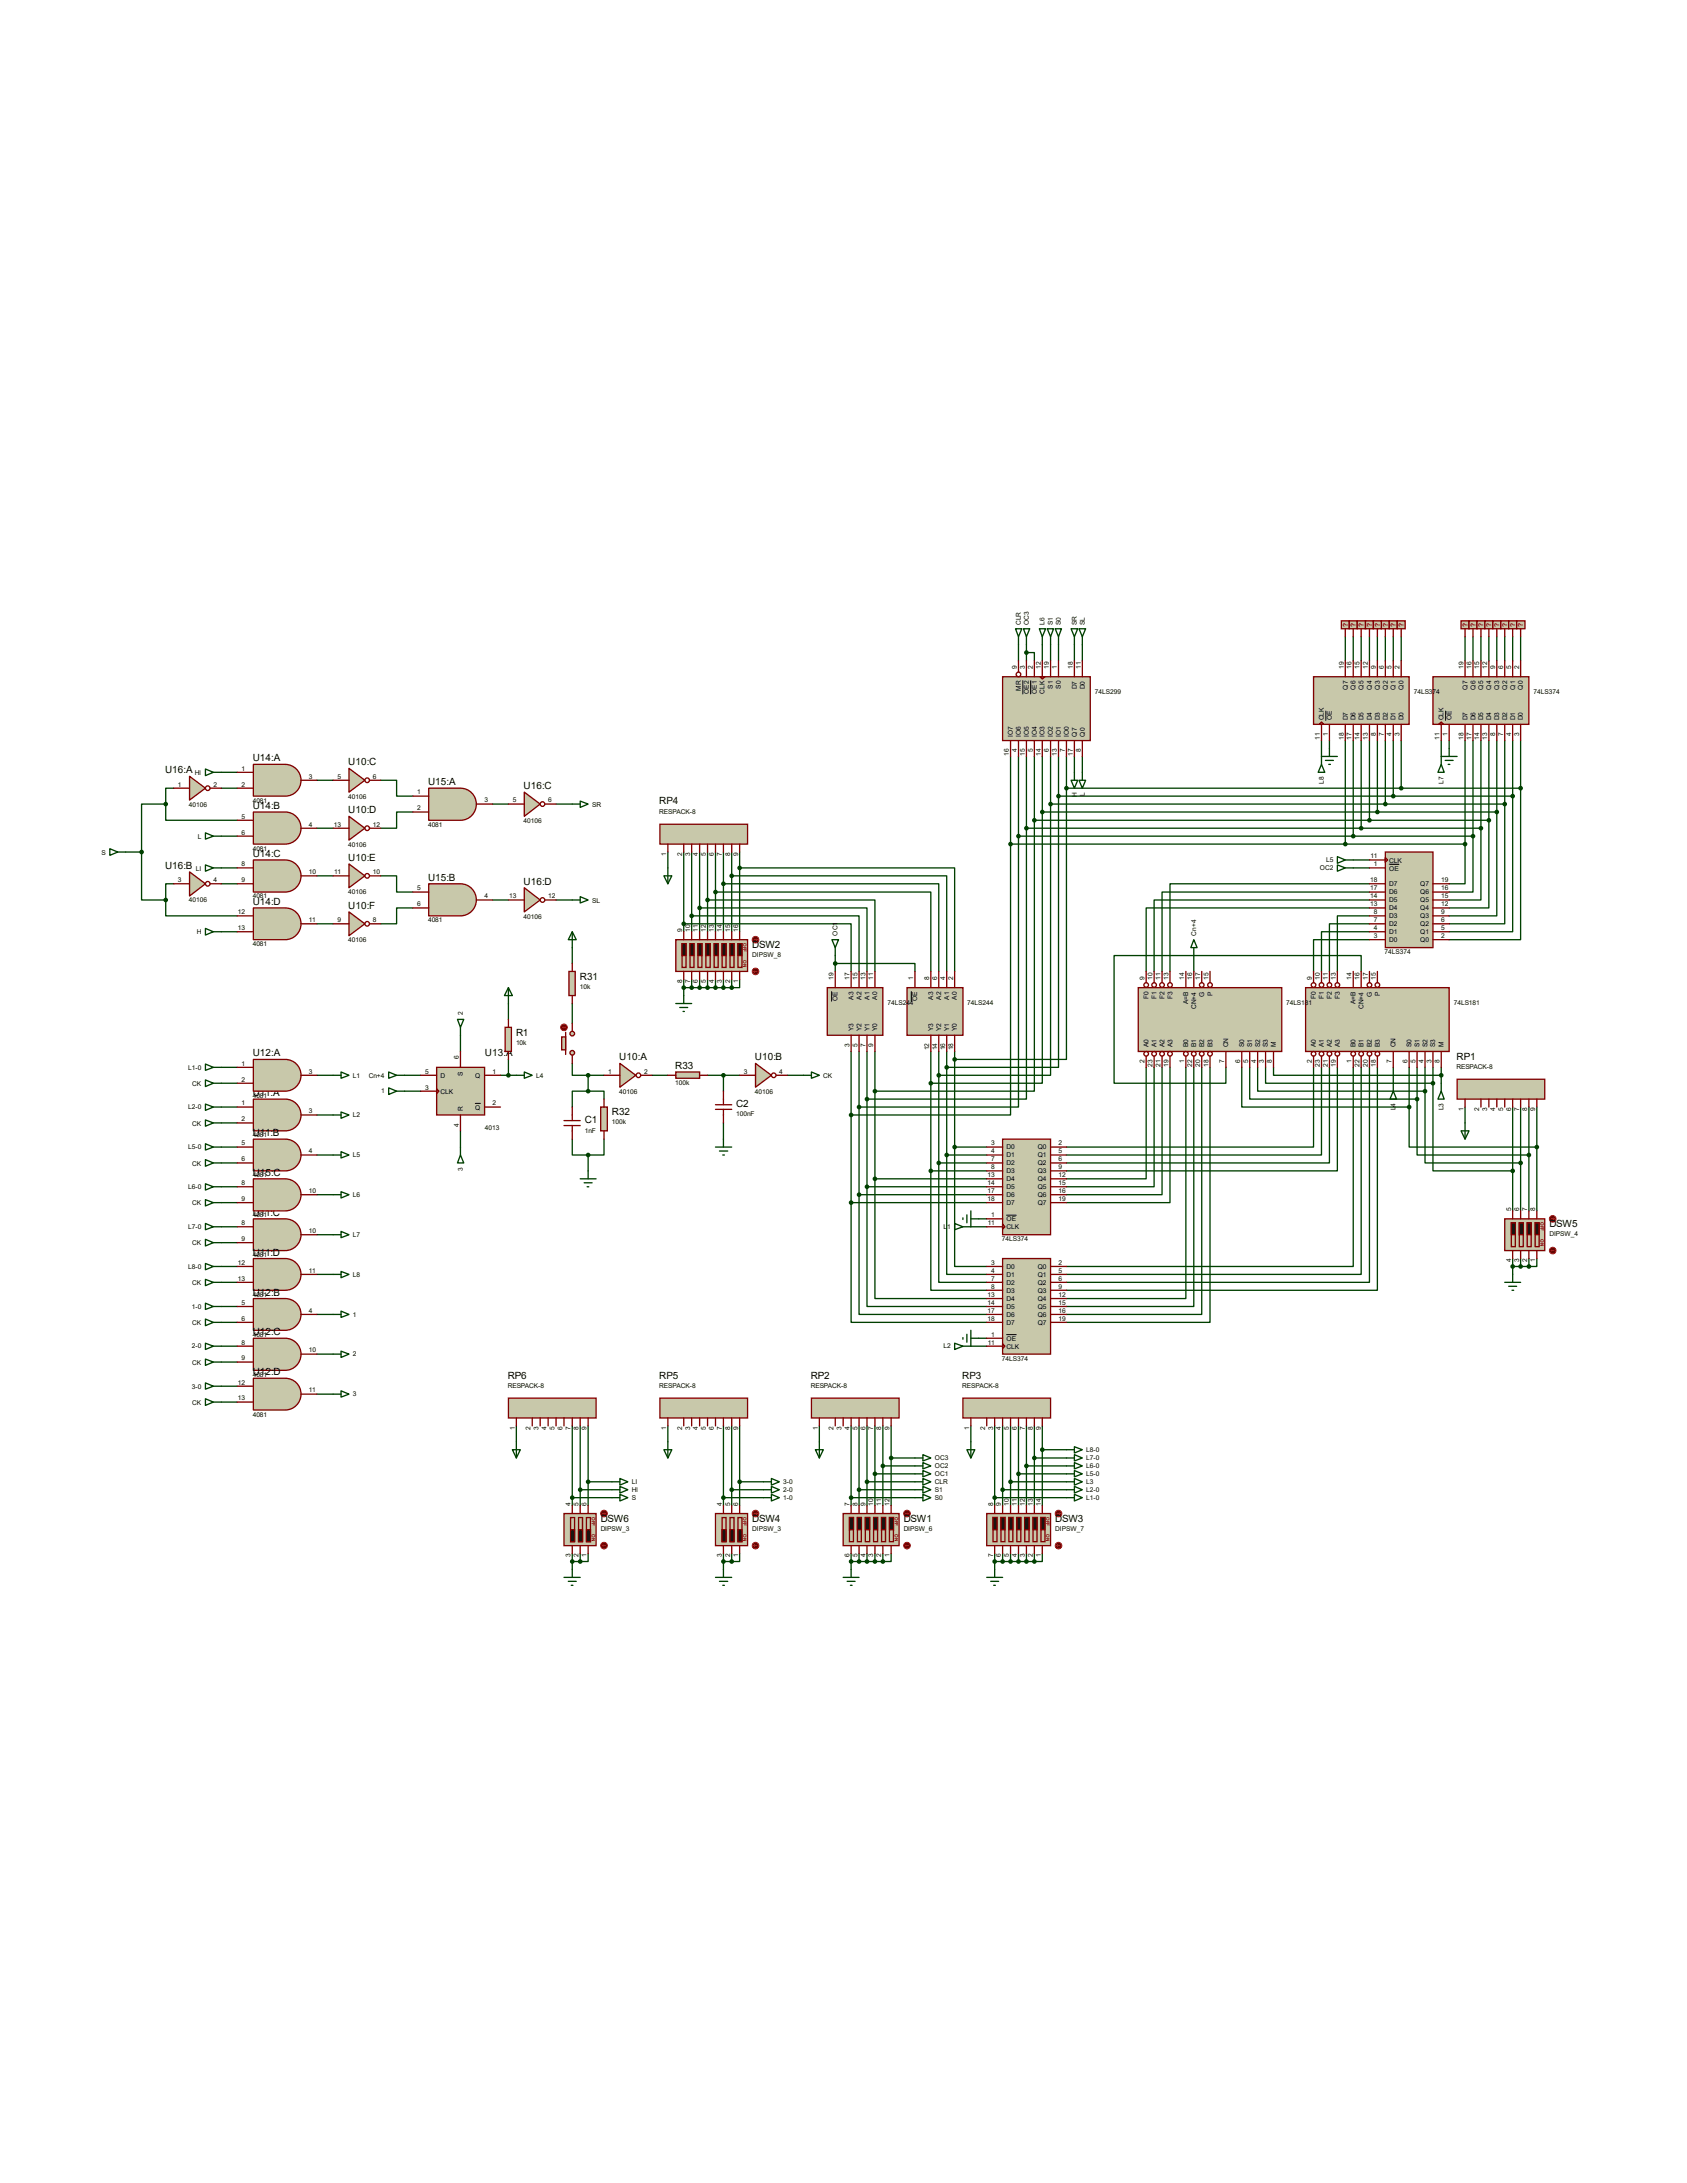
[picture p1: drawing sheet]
<svg xmlns="http://www.w3.org/2000/svg" width="216mm" height="279mm" viewBox="0 0 216 279" stroke-linecap="round" stroke-linejoin="round" font-family="sans-serif">
<defs><g id="words">
<g font-size="1.3">
<text x="21.1" y="99">U16:A</text>
<text x="32.3" y="97.5">U14:A</text>
<text x="44.6" y="98">U10:C</text>
<text x="54.8" y="100.5">U15:A</text>
<text x="67" y="101">U16:C</text>
<text x="32.3" y="103.6">U14:B</text>
<text x="44.6" y="104.1">U10:D</text>
<text x="84.4" y="103">RP4</text>
<text x="21.1" y="111.2">U16:B</text>
<text x="32.3" y="109.7">U14:C</text>
<text x="44.6" y="110.2">U10:E</text>
<text x="54.8" y="112.7">U15:B</text>
<text x="67" y="113.3">U16:D</text>
<text x="32.3" y="115.8">U14:D</text>
<text x="44.6" y="116.3">U10:F</text>
<text x="74.2" y="125.4">R31</text>
<text x="96.3" y="121.3">DSW2</text>
<text x="32.3" y="135.2">U12:A</text>
<text x="62.1" y="135.2">U13:A</text>
<text x="66" y="132.5">R1</text>
<text x="79.2" y="135.7">U10:A</text>
<text x="86.4" y="136.8">R33</text>
<text x="96.6" y="135.7">U10:B</text>
<text x="186.4" y="135.6">RP1</text>
<text x="32.3" y="140.3">U11:A</text>
<text x="74.8" y="143.8">C1</text>
<text x="78.3" y="142.7">R32</text>
<text x="94.2" y="141.7">C2</text>
<text x="32.3" y="145.4">U11:B</text>
<text x="32.3" y="155.6">U11:C</text>
<text x="32.3" y="150.5">U15:C</text>
<text x="32.3" y="160.7">U11:D</text>
<text x="198.3" y="157.1">DSW5</text>
<text x="32.3" y="165.8">U12:B</text>
<text x="32.3" y="170.9">U12:C</text>
<text x="32.3" y="176">U12:D</text>
<text x="65" y="176.4">RP6</text>
<text x="84.4" y="176.4">RP5</text>
<text x="103.8" y="176.4">RP2</text>
<text x="123.1" y="176.4">RP3</text>
<text x="76.9" y="194.8">DSW6</text>
<text x="96.3" y="194.8">DSW4</text>
<text x="115.7" y="194.8">DSW1</text>
<text x="135" y="194.8">DSW3</text>
</g>
<g font-size=".8">
<text x="130.6" y="80" transform="rotate(-90 130.6 80)">CLR</text>
<text x="131.7" y="80" transform="rotate(-90 131.7 80)">OC3</text>
<text x="133.7" y="80" transform="rotate(-90 133.7 80)">L6</text>
<text x="134.8" y="80" transform="rotate(-90 134.8 80)">S1</text>
<text x="135.8" y="80" transform="rotate(-90 135.8 80)">S0</text>
<text x="137.8" y="80" transform="rotate(-90 137.8 80)">SR</text>
<text x="138.8" y="80" transform="rotate(-90 138.8 80)">SL</text>
<text x="130.1" y="85.6" transform="rotate(-90 130.1 85.6)">9</text>
<text x="130.6" y="88.4" transform="rotate(-90 130.6 88.4)">MR</text>
<text x="131.2" y="85.6" transform="rotate(-90 131.2 85.6)">3</text>
<text x="131.7" y="88.8" transform="rotate(-90 131.7 88.8)">OE2</text>
<text x="132.2" y="85.6" transform="rotate(-90 132.2 85.6)">2</text>
<text x="132.7" y="88.8" transform="rotate(-90 132.7 88.8)">OE1</text>
<text x="133.2" y="85.6" transform="rotate(-90 133.2 85.6)">12</text>
<text x="133.7" y="88.8" transform="rotate(-90 133.7 88.8)">CLK</text>
<text x="134.2" y="85.6" transform="rotate(-90 134.2 85.6)">19</text>
<text x="134.8" y="88.1" transform="rotate(-90 134.8 88.1)">S1</text>
<text x="135.3" y="85.6" transform="rotate(-90 135.3 85.6)">1</text>
<text x="135.8" y="88.1" transform="rotate(-90 135.8 88.1)">S0</text>
<text x="137.3" y="85.6" transform="rotate(-90 137.3 85.6)">18</text>
<text x="137.8" y="88.2" transform="rotate(-90 137.8 88.2)">D7</text>
<text x="138.3" y="85.6" transform="rotate(-90 138.3 85.6)">11</text>
<text x="138.8" y="88.2" transform="rotate(-90 138.8 88.2)">D0</text>
<text x="140.1" y="88.8">74LS299</text>
<text x="172" y="85.6" transform="rotate(-90 172 85.6)">19</text>
<text x="172.5" y="88.3" transform="rotate(-90 172.5 88.3)">Q7</text>
<text x="173" y="85.6" transform="rotate(-90 173 85.6)">16</text>
<text x="173.5" y="88.3" transform="rotate(-90 173.5 88.3)">Q6</text>
<text x="174" y="85.6" transform="rotate(-90 174 85.6)">15</text>
<text x="174.5" y="88.3" transform="rotate(-90 174.5 88.3)">Q5</text>
<text x="175.1" y="85.6" transform="rotate(-90 175.1 85.6)">12</text>
<text x="175.6" y="88.3" transform="rotate(-90 175.6 88.3)">Q4</text>
<text x="176.1" y="85.6" transform="rotate(-90 176.1 85.6)">9</text>
<text x="176.6" y="88.3" transform="rotate(-90 176.6 88.3)">Q3</text>
<text x="177.1" y="85.6" transform="rotate(-90 177.1 85.6)">6</text>
<text x="177.6" y="88.3" transform="rotate(-90 177.6 88.3)">Q2</text>
<text x="178.1" y="85.6" transform="rotate(-90 178.1 85.6)">5</text>
<text x="178.6" y="88.3" transform="rotate(-90 178.6 88.3)">Q1</text>
<text x="179.1" y="85.6" transform="rotate(-90 179.1 85.6)">2</text>
<text x="179.6" y="88.3" transform="rotate(-90 179.6 88.3)">Q0</text>
<text x="180.9" y="88.8">74LS374</text>
<text x="187.3" y="85.6" transform="rotate(-90 187.3 85.6)">19</text>
<text x="187.8" y="88.3" transform="rotate(-90 187.8 88.3)">Q7</text>
<text x="188.3" y="85.6" transform="rotate(-90 188.3 85.6)">16</text>
<text x="188.8" y="88.3" transform="rotate(-90 188.8 88.3)">Q6</text>
<text x="189.3" y="85.6" transform="rotate(-90 189.3 85.6)">15</text>
<text x="189.8" y="88.3" transform="rotate(-90 189.8 88.3)">Q5</text>
<text x="190.3" y="85.6" transform="rotate(-90 190.3 85.6)">12</text>
<text x="190.8" y="88.3" transform="rotate(-90 190.8 88.3)">Q4</text>
<text x="191.4" y="85.6" transform="rotate(-90 191.4 85.6)">9</text>
<text x="191.9" y="88.3" transform="rotate(-90 191.9 88.3)">Q3</text>
<text x="192.4" y="85.6" transform="rotate(-90 192.4 85.6)">6</text>
<text x="192.9" y="88.3" transform="rotate(-90 192.9 88.3)">Q2</text>
<text x="193.4" y="85.6" transform="rotate(-90 193.4 85.6)">5</text>
<text x="193.9" y="88.3" transform="rotate(-90 193.9 88.3)">Q1</text>
<text x="194.4" y="85.6" transform="rotate(-90 194.4 85.6)">2</text>
<text x="194.9" y="88.3" transform="rotate(-90 194.9 88.3)">Q0</text>
<text x="196.3" y="88.8">74LS374</text>
<text x="129.6" y="94.3" transform="rotate(-90 129.6 94.3)">IO7</text>
<text x="130.6" y="94.3" transform="rotate(-90 130.6 94.3)">IO6</text>
<text x="131.7" y="94.3" transform="rotate(-90 131.7 94.3)">IO5</text>
<text x="132.7" y="94.3" transform="rotate(-90 132.7 94.3)">IO4</text>
<text x="133.7" y="94.3" transform="rotate(-90 133.7 94.3)">IO3</text>
<text x="134.8" y="94.3" transform="rotate(-90 134.8 94.3)">IO2</text>
<text x="135.8" y="94.3" transform="rotate(-90 135.8 94.3)">IO1</text>
<text x="136.8" y="94.3" transform="rotate(-90 136.8 94.3)">IO0</text>
<text x="137.8" y="94.3" transform="rotate(-90 137.8 94.3)">Q7</text>
<text x="138.8" y="94.3" transform="rotate(-90 138.8 94.3)">Q0</text>
<text x="168.9" y="94.7" transform="rotate(-90 168.9 94.7)">11</text>
<text x="169.4" y="92.2" transform="rotate(-90 169.4 92.2)">CLK</text>
<text x="169.9" y="94.2" transform="rotate(-90 169.9 94.2)">1</text>
<text x="170.4" y="92.2" transform="rotate(-90 170.4 92.2)">OE</text>
<text x="172" y="94.7" transform="rotate(-90 172 94.7)">18</text>
<text x="172.5" y="92.2" transform="rotate(-90 172.5 92.2)">D7</text>
<text x="173" y="94.7" transform="rotate(-90 173 94.7)">17</text>
<text x="173.5" y="92.2" transform="rotate(-90 173.5 92.2)">D6</text>
<text x="174" y="94.7" transform="rotate(-90 174 94.7)">14</text>
<text x="174.5" y="92.2" transform="rotate(-90 174.5 92.2)">D5</text>
<text x="175.1" y="94.7" transform="rotate(-90 175.1 94.7)">13</text>
<text x="175.6" y="92.2" transform="rotate(-90 175.6 92.2)">D4</text>
<text x="176.1" y="94.2" transform="rotate(-90 176.1 94.2)">8</text>
<text x="176.6" y="92.2" transform="rotate(-90 176.6 92.2)">D3</text>
<text x="177.1" y="94.2" transform="rotate(-90 177.1 94.2)">7</text>
<text x="177.6" y="92.2" transform="rotate(-90 177.6 92.2)">D2</text>
<text x="178.1" y="94.2" transform="rotate(-90 178.1 94.2)">4</text>
<text x="178.6" y="92.2" transform="rotate(-90 178.6 92.2)">D1</text>
<text x="179.1" y="94.2" transform="rotate(-90 179.1 94.2)">3</text>
<text x="179.6" y="92.2" transform="rotate(-90 179.6 92.2)">D0</text>
<text x="184.2" y="94.7" transform="rotate(-90 184.2 94.7)">11</text>
<text x="184.7" y="92.2" transform="rotate(-90 184.7 92.2)">CLK</text>
<text x="185.3" y="94.2" transform="rotate(-90 185.3 94.2)">1</text>
<text x="185.8" y="92.2" transform="rotate(-90 185.8 92.2)">OE</text>
<text x="187.3" y="94.7" transform="rotate(-90 187.3 94.7)">18</text>
<text x="187.8" y="92.2" transform="rotate(-90 187.8 92.2)">D7</text>
<text x="188.3" y="94.7" transform="rotate(-90 188.3 94.7)">17</text>
<text x="188.8" y="92.2" transform="rotate(-90 188.8 92.2)">D6</text>
<text x="189.3" y="94.7" transform="rotate(-90 189.3 94.7)">14</text>
<text x="189.8" y="92.2" transform="rotate(-90 189.8 92.2)">D5</text>
<text x="190.3" y="94.7" transform="rotate(-90 190.3 94.7)">13</text>
<text x="190.8" y="92.2" transform="rotate(-90 190.8 92.2)">D4</text>
<text x="191.4" y="94.2" transform="rotate(-90 191.4 94.2)">8</text>
<text x="191.9" y="92.2" transform="rotate(-90 191.9 92.2)">D3</text>
<text x="192.4" y="94.2" transform="rotate(-90 192.4 94.2)">7</text>
<text x="192.9" y="92.2" transform="rotate(-90 192.9 92.2)">D2</text>
<text x="193.4" y="94.2" transform="rotate(-90 193.4 94.2)">4</text>
<text x="193.9" y="92.2" transform="rotate(-90 193.9 92.2)">D1</text>
<text x="194.4" y="94.2" transform="rotate(-90 194.4 94.2)">3</text>
<text x="194.9" y="92.2" transform="rotate(-90 194.9 92.2)">D0</text>
<text x="22.8" y="100.7">1</text>
<text x="24.9" y="99.2">HI</text>
<text x="27.3" y="100.7">2</text>
<text x="30.9" y="98.6">1</text>
<text x="30.9" y="100.7">2</text>
<text x="39.5" y="99.7">3</text>
<text x="43.2" y="99.7">5</text>
<text x="47.7" y="99.7">6</text>
<text x="53.4" y="101.7">1</text>
<text x="129.1" y="96.7" transform="rotate(-90 129.1 96.7)">16</text>
<text x="130.1" y="96.3" transform="rotate(-90 130.1 96.3)">4</text>
<text x="131.2" y="96.7" transform="rotate(-90 131.2 96.7)">15</text>
<text x="132.2" y="96.3" transform="rotate(-90 132.2 96.3)">5</text>
<text x="133.2" y="96.7" transform="rotate(-90 133.2 96.7)">14</text>
<text x="134.2" y="96.3" transform="rotate(-90 134.2 96.3)">6</text>
<text x="135.3" y="96.7" transform="rotate(-90 135.3 96.7)">13</text>
<text x="136.3" y="96.3" transform="rotate(-90 136.3 96.3)">7</text>
<text x="137.3" y="96.7" transform="rotate(-90 137.3 96.7)">17</text>
<text x="137.8" y="102" transform="rotate(-90 137.8 102)">H</text>
<text x="138.3" y="96.3" transform="rotate(-90 138.3 96.3)">8</text>
<text x="138.8" y="101.9" transform="rotate(-90 138.8 101.9)">L</text>
<text x="169.4" y="100.3" transform="rotate(-90 169.4 100.3)">L8</text>
<text x="184.7" y="100.3" transform="rotate(-90 184.7 100.3)">L7</text>
<text x="24.2" y="103.3">40106</text>
<text x="25.3" y="107.4">L</text>
<text x="30.9" y="104.8">5</text>
<text x="30.9" y="106.8">6</text>
<text x="32.3" y="102.7">4081</text>
<text x="39.5" y="105.8">4</text>
<text x="42.7" y="105.8">13</text>
<text x="44.6" y="102.2">40106</text>
<text x="47.7" y="105.8">12</text>
<text x="53.4" y="103.7">2</text>
<text x="54.8" y="105.8">4081</text>
<text x="62" y="102.7">3</text>
<text x="65.6" y="102.7">5</text>
<text x="67" y="105.3">40106</text>
<text x="70.1" y="102.7">6</text>
<text x="75.8" y="103.3">SR</text>
<text x="84.4" y="104.1">RESPACK-8</text>
<text x="13" y="109.4">S</text>
<text x="22.8" y="112.9">3</text>
<text x="25.1" y="111.4">LI</text>
<text x="27.3" y="112.9">4</text>
<text x="30.9" y="110.9">8</text>
<text x="30.9" y="112.9">9</text>
<text x="32.3" y="108.9">4081</text>
<text x="39.5" y="111.9">10</text>
<text x="42.8" y="111.9">11</text>
<text x="44.6" y="108.4">40106</text>
<text x="47.7" y="111.9">10</text>
<text x="53.4" y="114">5</text>
<text x="85.3" y="109.5" transform="rotate(-90 85.3 109.5)">1</text>
<text x="87.3" y="109.5" transform="rotate(-90 87.3 109.5)">2</text>
<text x="88.3" y="109.5" transform="rotate(-90 88.3 109.5)">3</text>
<text x="89.3" y="109.5" transform="rotate(-90 89.3 109.5)">4</text>
<text x="90.3" y="109.5" transform="rotate(-90 90.3 109.5)">5</text>
<text x="91.4" y="109.5" transform="rotate(-90 91.4 109.5)">6</text>
<text x="92.4" y="109.5" transform="rotate(-90 92.4 109.5)">7</text>
<text x="93.4" y="109.5" transform="rotate(-90 93.4 109.5)">8</text>
<text x="94.4" y="109.5" transform="rotate(-90 94.4 109.5)">9</text>
<text x="168.9" y="111.4">OC2</text>
<text x="169.7" y="110.4">L5</text>
<text x="175.3" y="114">17</text>
<text x="175.3" y="112.9">18</text>
<text x="175.4" y="109.9">11</text>
<text x="175.8" y="110.9">1</text>
<text x="177.8" y="113.4">D7</text>
<text x="177.8" y="111.4">OE</text>
<text x="177.8" y="110.4">CLK</text>
<text x="181.7" y="113.4">Q7</text>
<text x="184.4" y="114">16</text>
<text x="184.4" y="112.9">19</text>
<text x="24.2" y="115.5">40106</text>
<text x="25.2" y="119.6">H</text>
<text x="30.4" y="117">12</text>
<text x="30.4" y="119">13</text>
<text x="32.3" y="115">4081</text>
<text x="39.5" y="118">11</text>
<text x="43.2" y="118">9</text>
<text x="44.6" y="114.5">40106</text>
<text x="47.7" y="118">8</text>
<text x="53.4" y="116">6</text>
<text x="54.8" y="118.1">4081</text>
<text x="62" y="115">4</text>
<text x="65.2" y="115">13</text>
<text x="67" y="117.6">40106</text>
<text x="70.1" y="115">12</text>
<text x="75.8" y="115.5">SL</text>
<text x="87.3" y="119.3" transform="rotate(-90 87.3 119.3)">9</text>
<text x="88.3" y="119.3" transform="rotate(-90 88.3 119.3)">10</text>
<text x="89.3" y="119.3" transform="rotate(-90 89.3 119.3)">11</text>
<text x="90.3" y="119.3" transform="rotate(-90 90.3 119.3)">12</text>
<text x="91.4" y="119.3" transform="rotate(-90 91.4 119.3)">13</text>
<text x="92.4" y="119.3" transform="rotate(-90 92.4 119.3)">14</text>
<text x="93.4" y="119.3" transform="rotate(-90 93.4 119.3)">15</text>
<text x="94.4" y="119.3" transform="rotate(-90 94.4 119.3)">16</text>
<text x="107.2" y="119.8" transform="rotate(-90 107.2 119.8)">OC1</text>
<text x="153.1" y="119.8" transform="rotate(-90 153.1 119.8)">Cn+4</text>
<text x="175.3" y="116">13</text>
<text x="175.3" y="115">14</text>
<text x="175.8" y="119">4</text>
<text x="175.8" y="118">7</text>
<text x="175.8" y="117">8</text>
<text x="177.8" y="119.5">D1</text>
<text x="177.8" y="118.5">D2</text>
<text x="177.8" y="117.5">D3</text>
<text x="177.8" y="116.5">D4</text>
<text x="177.8" y="115.5">D5</text>
<text x="177.8" y="114.5">D6</text>
<text x="181.7" y="119.5">Q1</text>
<text x="181.7" y="118.5">Q2</text>
<text x="181.7" y="117.5">Q3</text>
<text x="181.7" y="116.5">Q4</text>
<text x="181.7" y="115.5">Q5</text>
<text x="181.7" y="114.5">Q6</text>
<text x="184.4" y="119">5</text>
<text x="184.4" y="118">6</text>
<text x="184.4" y="117">9</text>
<text x="184.4" y="116">12</text>
<text x="184.4" y="115">15</text>
<text x="32.3" y="121.1">4081</text>
<text x="44.6" y="120.6">40106</text>
<text x="87.3" y="125.9" transform="rotate(-90 87.3 125.9)">8</text>
<text x="88.3" y="125.9" transform="rotate(-90 88.3 125.9)">7</text>
<text x="89.3" y="125.9" transform="rotate(-90 89.3 125.9)">6</text>
<text x="90.3" y="125.9" transform="rotate(-90 90.3 125.9)">5</text>
<text x="91.4" y="125.9" transform="rotate(-90 91.4 125.9)">4</text>
<text x="92.4" y="125.9" transform="rotate(-90 92.4 125.9)">3</text>
<text x="93.4" y="125.9" transform="rotate(-90 93.4 125.9)">2</text>
<text x="94.4" y="125.9" transform="rotate(-90 94.4 125.9)">1</text>
<text x="96.3" y="122.5">DIPSW_8</text>
<text x="106.7" y="125.4" transform="rotate(-90 106.7 125.4)">19</text>
<text x="108.7" y="125.4" transform="rotate(-90 108.7 125.4)">17</text>
<text x="109.7" y="125.4" transform="rotate(-90 109.7 125.4)">15</text>
<text x="110.7" y="125.4" transform="rotate(-90 110.7 125.4)">13</text>
<text x="111.8" y="125.4" transform="rotate(-90 111.8 125.4)">11</text>
<text x="116.9" y="125.4" transform="rotate(-90 116.9 125.4)">1</text>
<text x="118.9" y="125.4" transform="rotate(-90 118.9 125.4)">8</text>
<text x="119.9" y="125.4" transform="rotate(-90 119.9 125.4)">6</text>
<text x="121" y="125.4" transform="rotate(-90 121 125.4)">4</text>
<text x="122" y="125.4" transform="rotate(-90 122 125.4)">2</text>
<text x="146.5" y="125.4" transform="rotate(-90 146.5 125.4)">9</text>
<text x="147.5" y="125.4" transform="rotate(-90 147.5 125.4)">10</text>
<text x="148.5" y="125.4" transform="rotate(-90 148.5 125.4)">11</text>
<text x="149.5" y="125.4" transform="rotate(-90 149.5 125.4)">13</text>
<text x="151.6" y="125.4" transform="rotate(-90 151.6 125.4)">14</text>
<text x="152.6" y="125.4" transform="rotate(-90 152.6 125.4)">16</text>
<text x="153.6" y="125.4" transform="rotate(-90 153.6 125.4)">17</text>
<text x="154.6" y="125.4" transform="rotate(-90 154.6 125.4)">15</text>
<text x="167.9" y="125.4" transform="rotate(-90 167.9 125.4)">9</text>
<text x="168.9" y="125.4" transform="rotate(-90 168.9 125.4)">10</text>
<text x="169.9" y="125.4" transform="rotate(-90 169.9 125.4)">11</text>
<text x="170.9" y="125.4" transform="rotate(-90 170.9 125.4)">13</text>
<text x="173" y="125.4" transform="rotate(-90 173 125.4)">14</text>
<text x="174" y="125.4" transform="rotate(-90 174 125.4)">16</text>
<text x="175.1" y="125.4" transform="rotate(-90 175.1 125.4)">17</text>
<text x="175.8" y="120.1">3</text>
<text x="176.1" y="125.4" transform="rotate(-90 176.1 125.4)">15</text>
<text x="177.2" y="122.1">74LS374</text>
<text x="177.8" y="120.6">D0</text>
<text x="181.7" y="120.6">Q0</text>
<text x="184.4" y="120.1">2</text>
<text x="59.2" y="130" transform="rotate(-90 59.2 130)">2</text>
<text x="74.2" y="126.6">10k</text>
<text x="107.2" y="128.1" transform="rotate(-90 107.2 128.1)">OE</text>
<text x="109.2" y="132" transform="rotate(-90 109.2 132)">Y3</text>
<text x="109.2" y="127.9" transform="rotate(-90 109.2 127.9)">A3</text>
<text x="110.2" y="132" transform="rotate(-90 110.2 132)">Y2</text>
<text x="110.2" y="127.9" transform="rotate(-90 110.2 127.9)">A2</text>
<text x="111.3" y="132" transform="rotate(-90 111.3 132)">Y1</text>
<text x="111.3" y="127.9" transform="rotate(-90 111.3 127.9)">A1</text>
<text x="112.3" y="132" transform="rotate(-90 112.3 132)">Y0</text>
<text x="112.3" y="127.9" transform="rotate(-90 112.3 127.9)">A0</text>
<text x="113.6" y="128.6">74LS244</text>
<text x="117.4" y="128.1" transform="rotate(-90 117.4 128.1)">OE</text>
<text x="119.4" y="132" transform="rotate(-90 119.4 132)">Y3</text>
<text x="119.4" y="127.9" transform="rotate(-90 119.4 127.9)">A3</text>
<text x="120.4" y="132" transform="rotate(-90 120.4 132)">Y2</text>
<text x="120.4" y="127.9" transform="rotate(-90 120.4 127.9)">A2</text>
<text x="121.5" y="132" transform="rotate(-90 121.5 132)">Y1</text>
<text x="121.5" y="127.9" transform="rotate(-90 121.5 127.9)">A1</text>
<text x="122.5" y="132" transform="rotate(-90 122.5 132)">Y0</text>
<text x="122.5" y="127.9" transform="rotate(-90 122.5 127.9)">A0</text>
<text x="123.8" y="128.6">74LS244</text>
<text x="147" y="127.9" transform="rotate(-90 147 127.9)">F0</text>
<text x="148" y="127.9" transform="rotate(-90 148 127.9)">F1</text>
<text x="149" y="127.9" transform="rotate(-90 149 127.9)">F2</text>
<text x="150" y="127.9" transform="rotate(-90 150 127.9)">F3</text>
<text x="152.1" y="128.5" transform="rotate(-90 152.1 128.5)">A=B</text>
<text x="153.1" y="129.1" transform="rotate(-90 153.1 129.1)">CN+4</text>
<text x="154.1" y="127.6" transform="rotate(-90 154.1 127.6)">G</text>
<text x="155.2" y="127.5" transform="rotate(-90 155.2 127.5)">P</text>
<text x="164.6" y="128.6">74LS181</text>
<text x="168.4" y="127.9" transform="rotate(-90 168.4 127.9)">F0</text>
<text x="169.4" y="127.9" transform="rotate(-90 169.4 127.9)">F1</text>
<text x="170.4" y="127.9" transform="rotate(-90 170.4 127.9)">F2</text>
<text x="171.5" y="127.9" transform="rotate(-90 171.5 127.9)">F3</text>
<text x="173.5" y="128.5" transform="rotate(-90 173.5 128.5)">A=B</text>
<text x="174.5" y="129.1" transform="rotate(-90 174.5 129.1)">CN+4</text>
<text x="175.6" y="127.6" transform="rotate(-90 175.6 127.6)">G</text>
<text x="176.6" y="127.5" transform="rotate(-90 176.6 127.5)">P</text>
<text x="186.1" y="128.6">74LS181</text>
<text x="24.1" y="136.9">L1-0</text>
<text x="30.9" y="136.4">1</text>
<text x="39.5" y="137.4">3</text>
<text x="45.2" y="137.9">L1</text>
<text x="47.2" y="137.9">Cn+4</text>
<text x="54.4" y="137.4">5</text>
<text x="56.4" y="138">D</text>
<text x="58.7" y="135.6" transform="rotate(-90 58.7 135.6)">6</text>
<text x="59.2" y="137.7" transform="rotate(-90 59.2 137.7)">S</text>
<text x="60.8" y="138">Q</text>
<text x="63" y="137.4">1</text>
<text x="66" y="133.7">10k</text>
<text x="68.6" y="137.9">L4</text>
<text x="77.9" y="137.4">1</text>
<text x="82.4" y="137.4">2</text>
<text x="95.2" y="137.4">3</text>
<text x="99.7" y="137.4">4</text>
<text x="105.4" y="138">CK</text>
<text x="108.7" y="134" transform="rotate(-90 108.7 134)">3</text>
<text x="109.7" y="134" transform="rotate(-90 109.7 134)">5</text>
<text x="110.7" y="134" transform="rotate(-90 110.7 134)">7</text>
<text x="111.8" y="134" transform="rotate(-90 111.8 134)">9</text>
<text x="118.9" y="134.4" transform="rotate(-90 118.9 134.4)">12</text>
<text x="119.9" y="134.4" transform="rotate(-90 119.9 134.4)">14</text>
<text x="121" y="134.4" transform="rotate(-90 121 134.4)">16</text>
<text x="122" y="134.4" transform="rotate(-90 122 134.4)">18</text>
<text x="146.5" y="136.1" transform="rotate(-90 146.5 136.1)">2</text>
<text x="147" y="134" transform="rotate(-90 147 134)">A0</text>
<text x="147.5" y="136.5" transform="rotate(-90 147.5 136.5)">23</text>
<text x="148" y="134" transform="rotate(-90 148 134)">A1</text>
<text x="148.5" y="136.5" transform="rotate(-90 148.5 136.5)">21</text>
<text x="149" y="134" transform="rotate(-90 149 134)">A2</text>
<text x="149.5" y="136.5" transform="rotate(-90 149.5 136.5)">19</text>
<text x="150" y="134" transform="rotate(-90 150 134)">A3</text>
<text x="151.6" y="136.1" transform="rotate(-90 151.6 136.1)">1</text>
<text x="152.1" y="134" transform="rotate(-90 152.1 134)">B0</text>
<text x="152.6" y="136.5" transform="rotate(-90 152.6 136.5)">22</text>
<text x="153.1" y="134" transform="rotate(-90 153.1 134)">B1</text>
<text x="153.6" y="136.5" transform="rotate(-90 153.6 136.5)">20</text>
<text x="154.1" y="134" transform="rotate(-90 154.1 134)">B2</text>
<text x="154.6" y="136.5" transform="rotate(-90 154.6 136.5)">18</text>
<text x="155.2" y="134" transform="rotate(-90 155.2 134)">B3</text>
<text x="156.7" y="136.1" transform="rotate(-90 156.7 136.1)">7</text>
<text x="157.2" y="134" transform="rotate(-90 157.2 134)">CN</text>
<text x="158.7" y="136.1" transform="rotate(-90 158.7 136.1)">6</text>
<text x="159.2" y="134" transform="rotate(-90 159.2 134)">S0</text>
<text x="159.7" y="136.1" transform="rotate(-90 159.7 136.1)">5</text>
<text x="160.2" y="134" transform="rotate(-90 160.2 134)">S1</text>
<text x="160.7" y="136.1" transform="rotate(-90 160.7 136.1)">4</text>
<text x="161.3" y="134" transform="rotate(-90 161.3 134)">S2</text>
<text x="161.8" y="136.1" transform="rotate(-90 161.8 136.1)">3</text>
<text x="162.3" y="134" transform="rotate(-90 162.3 134)">S3</text>
<text x="162.8" y="136.1" transform="rotate(-90 162.8 136.1)">8</text>
<text x="163.3" y="134" transform="rotate(-90 163.3 134)">M</text>
<text x="167.9" y="136.1" transform="rotate(-90 167.9 136.1)">2</text>
<text x="168.4" y="134" transform="rotate(-90 168.4 134)">A0</text>
<text x="168.9" y="136.5" transform="rotate(-90 168.9 136.5)">23</text>
<text x="169.4" y="134" transform="rotate(-90 169.4 134)">A1</text>
<text x="169.9" y="136.5" transform="rotate(-90 169.9 136.5)">21</text>
<text x="170.4" y="134" transform="rotate(-90 170.4 134)">A2</text>
<text x="170.9" y="136.5" transform="rotate(-90 170.9 136.5)">19</text>
<text x="171.5" y="134" transform="rotate(-90 171.5 134)">A3</text>
<text x="173" y="136.1" transform="rotate(-90 173 136.1)">1</text>
<text x="173.5" y="134" transform="rotate(-90 173.5 134)">B0</text>
<text x="174" y="136.5" transform="rotate(-90 174 136.5)">22</text>
<text x="174.5" y="134" transform="rotate(-90 174.5 134)">B1</text>
<text x="175.1" y="136.5" transform="rotate(-90 175.1 136.5)">20</text>
<text x="175.6" y="134" transform="rotate(-90 175.6 134)">B2</text>
<text x="176.1" y="136.5" transform="rotate(-90 176.1 136.5)">18</text>
<text x="176.6" y="134" transform="rotate(-90 176.6 134)">B3</text>
<text x="178.1" y="136.1" transform="rotate(-90 178.1 136.1)">7</text>
<text x="178.6" y="134" transform="rotate(-90 178.6 134)">CN</text>
<text x="180.1" y="136.1" transform="rotate(-90 180.1 136.1)">6</text>
<text x="180.6" y="134" transform="rotate(-90 180.6 134)">S0</text>
<text x="181.2" y="136.1" transform="rotate(-90 181.2 136.1)">5</text>
<text x="181.7" y="134" transform="rotate(-90 181.7 134)">S1</text>
<text x="182.2" y="136.1" transform="rotate(-90 182.2 136.1)">4</text>
<text x="182.7" y="134" transform="rotate(-90 182.7 134)">S2</text>
<text x="183.2" y="136.1" transform="rotate(-90 183.2 136.1)">3</text>
<text x="183.7" y="134" transform="rotate(-90 183.7 134)">S3</text>
<text x="184.2" y="136.1" transform="rotate(-90 184.2 136.1)">8</text>
<text x="184.7" y="134" transform="rotate(-90 184.7 134)">M</text>
<text x="186.4" y="136.8">RESPACK-8</text>
<text x="24.1" y="142">L2-0</text>
<text x="24.6" y="139">CK</text>
<text x="30.9" y="141.5">1</text>
<text x="30.9" y="143.5">2</text>
<text x="30.9" y="138.4">2</text>
<text x="32.3" y="140.5">4081</text>
<text x="39.5" y="142.5">3</text>
<text x="45.2" y="143">L2</text>
<text x="48.8" y="140">1</text>
<text x="54.4" y="139.4">3</text>
<text x="56.4" y="140">CLK</text>
<text x="59.2" y="142.2" transform="rotate(-90 59.2 142.2)">R</text>
<text x="60.8" y="142">Q</text>
<text x="63" y="141.5">2</text>
<text x="78.3" y="143.9">100k</text>
<text x="79.2" y="140">40106</text>
<text x="86.4" y="138.9">100k</text>
<text x="94.2" y="142.9">100nF</text>
<text x="96.6" y="140">40106</text>
<text x="178.6" y="142.1" transform="rotate(-90 178.6 142.1)">L4</text>
<text x="184.7" y="142.1" transform="rotate(-90 184.7 142.1)">L3</text>
<text x="187.3" y="142.2" transform="rotate(-90 187.3 142.2)">1</text>
<text x="189.3" y="142.2" transform="rotate(-90 189.3 142.2)">2</text>
<text x="190.3" y="142.2" transform="rotate(-90 190.3 142.2)">3</text>
<text x="191.4" y="142.2" transform="rotate(-90 191.4 142.2)">4</text>
<text x="192.4" y="142.2" transform="rotate(-90 192.4 142.2)">5</text>
<text x="193.4" y="142.2" transform="rotate(-90 193.4 142.2)">6</text>
<text x="194.4" y="142.2" transform="rotate(-90 194.4 142.2)">7</text>
<text x="195.5" y="142.2" transform="rotate(-90 195.5 142.2)">8</text>
<text x="196.5" y="142.2" transform="rotate(-90 196.5 142.2)">9</text>
<text x="24.1" y="147.1">L5-0</text>
<text x="24.6" y="144.1">CK</text>
<text x="24.6" y="149.2">CK</text>
<text x="30.9" y="146.6">5</text>
<text x="30.9" y="148.6">6</text>
<text x="32.3" y="145.6">4081</text>
<text x="39.5" y="147.6">4</text>
<text x="45.2" y="148.1">L5</text>
<text x="58.7" y="144.2" transform="rotate(-90 58.7 144.2)">4</text>
<text x="59.2" y="149.8" transform="rotate(-90 59.2 149.8)">3</text>
<text x="62.1" y="144.6">4013</text>
<text x="74.8" y="144.9">1nF</text>
<text x="126.8" y="146.6">3</text>
<text x="126.8" y="147.6">4</text>
<text x="126.8" y="148.6">7</text>
<text x="126.8" y="149.6">8</text>
<text x="128.8" y="147.1">D0</text>
<text x="128.8" y="148.1">D1</text>
<text x="128.8" y="149.1">D2</text>
<text x="132.8" y="147.1">Q0</text>
<text x="132.8" y="148.1">Q1</text>
<text x="132.8" y="149.1">Q2</text>
<text x="135.5" y="146.6">2</text>
<text x="135.5" y="147.6">5</text>
<text x="135.5" y="148.6">6</text>
<text x="135.5" y="149.6">9</text>
<text x="24.1" y="152.2">L6-0</text>
<text x="24.6" y="154.3">CK</text>
<text x="30.9" y="151.7">8</text>
<text x="30.9" y="153.7">9</text>
<text x="32.3" y="150.7">4081</text>
<text x="32.3" y="155.8">4081</text>
<text x="39.5" y="152.7">10</text>
<text x="45.2" y="153.2">L6</text>
<text x="126.4" y="150.7">13</text>
<text x="126.4" y="151.7">14</text>
<text x="126.4" y="152.7">17</text>
<text x="126.4" y="153.7">18</text>
<text x="126.8" y="155.8">1</text>
<text x="128.8" y="150.2">D3</text>
<text x="128.8" y="151.2">D4</text>
<text x="128.8" y="152.2">D5</text>
<text x="128.8" y="153.2">D6</text>
<text x="128.8" y="154.2">D7</text>
<text x="132.8" y="150.2">Q3</text>
<text x="132.8" y="151.2">Q4</text>
<text x="132.8" y="152.2">Q5</text>
<text x="132.8" y="153.2">Q6</text>
<text x="132.8" y="154.2">Q7</text>
<text x="135.5" y="150.7">12</text>
<text x="135.5" y="151.7">15</text>
<text x="135.5" y="152.7">16</text>
<text x="135.5" y="153.7">19</text>
<text x="193.4" y="155" transform="rotate(-90 193.4 155)">5</text>
<text x="194.4" y="155" transform="rotate(-90 194.4 155)">6</text>
<text x="195.5" y="155" transform="rotate(-90 195.5 155)">7</text>
<text x="196.5" y="155" transform="rotate(-90 196.5 155)">8</text>
<text x="24.1" y="157.3">L7-0</text>
<text x="24.6" y="159.4">CK</text>
<text x="30.4" y="161.9">12</text>
<text x="30.9" y="156.8">8</text>
<text x="30.9" y="158.8">9</text>
<text x="32.3" y="160.9">4081</text>
<text x="39.5" y="157.8">10</text>
<text x="45.2" y="158.3">L7</text>
<text x="120.7" y="157.3">L1</text>
<text x="126.4" y="156.8">11</text>
<text x="126.8" y="161.9">3</text>
<text x="128.2" y="158.9">74LS374</text>
<text x="128.8" y="156.3">OE</text>
<text x="128.8" y="157.4">CLK</text>
<text x="135.5" y="161.9">2</text>
<text x="193.4" y="161.5" transform="rotate(-90 193.4 161.5)">4</text>
<text x="194.4" y="161.5" transform="rotate(-90 194.4 161.5)">3</text>
<text x="195.5" y="161.5" transform="rotate(-90 195.5 161.5)">2</text>
<text x="196.5" y="161.5" transform="rotate(-90 196.5 161.5)">1</text>
<text x="198.3" y="158.2">DIPSW_4</text>
<text x="24.1" y="162.4">L8-0</text>
<text x="24.6" y="167.5">1-0</text>
<text x="24.6" y="164.5">CK</text>
<text x="30.4" y="163.9">13</text>
<text x="30.9" y="167">5</text>
<text x="32.3" y="166">4081</text>
<text x="39.5" y="162.9">11</text>
<text x="45.2" y="163.4">L8</text>
<text x="126.4" y="166">13</text>
<text x="126.4" y="167">14</text>
<text x="126.8" y="162.9">4</text>
<text x="126.8" y="163.9">7</text>
<text x="126.8" y="164.9">8</text>
<text x="128.8" y="162.4">D0</text>
<text x="128.8" y="163.4">D1</text>
<text x="128.8" y="164.4">D2</text>
<text x="128.8" y="165.4">D3</text>
<text x="128.8" y="166.5">D4</text>
<text x="128.8" y="167.5">D5</text>
<text x="132.8" y="162.4">Q0</text>
<text x="132.8" y="163.4">Q1</text>
<text x="132.8" y="164.4">Q2</text>
<text x="132.8" y="165.4">Q3</text>
<text x="132.8" y="166.5">Q4</text>
<text x="132.8" y="167.5">Q5</text>
<text x="135.5" y="162.9">5</text>
<text x="135.5" y="163.9">6</text>
<text x="135.5" y="164.9">9</text>
<text x="135.5" y="166">12</text>
<text x="135.5" y="167">15</text>
<text x="24.6" y="172.6">2-0</text>
<text x="24.6" y="169.6">CK</text>
<text x="30.9" y="169">6</text>
<text x="30.9" y="172.1">8</text>
<text x="32.3" y="171.1">4081</text>
<text x="39.5" y="168">4</text>
<text x="39.5" y="173.1">10</text>
<text x="45.2" y="168.5">1</text>
<text x="45.2" y="173.6">2</text>
<text x="120.7" y="172.6">L2</text>
<text x="126.4" y="168">17</text>
<text x="126.4" y="169">18</text>
<text x="126.4" y="172.1">11</text>
<text x="126.8" y="171.1">1</text>
<text x="128.8" y="168.5">D6</text>
<text x="128.8" y="169.5">D7</text>
<text x="128.8" y="171.6">OE</text>
<text x="128.8" y="172.6">CLK</text>
<text x="132.8" y="168.5">Q6</text>
<text x="132.8" y="169.5">Q7</text>
<text x="135.5" y="168">16</text>
<text x="135.5" y="169">19</text>
<text x="24.6" y="177.7">3-0</text>
<text x="24.6" y="174.7">CK</text>
<text x="24.6" y="179.8">CK</text>
<text x="30.4" y="177.2">12</text>
<text x="30.4" y="179.2">13</text>
<text x="30.9" y="174.1">9</text>
<text x="32.3" y="176.2">4081</text>
<text x="39.5" y="178.2">11</text>
<text x="45.2" y="178.7">3</text>
<text x="65" y="177.6">RESPACK-8</text>
<text x="84.4" y="177.6">RESPACK-8</text>
<text x="103.8" y="177.6">RESPACK-8</text>
<text x="123.1" y="177.6">RESPACK-8</text>
<text x="128.2" y="174.2">74LS374</text>
<text x="32.3" y="181.3">4081</text>
<text x="65.9" y="183" transform="rotate(-90 65.9 183)">1</text>
<text x="67.9" y="183" transform="rotate(-90 67.9 183)">2</text>
<text x="68.9" y="183" transform="rotate(-90 68.9 183)">3</text>
<text x="69.9" y="183" transform="rotate(-90 69.9 183)">4</text>
<text x="71" y="183" transform="rotate(-90 71 183)">5</text>
<text x="72" y="183" transform="rotate(-90 72 183)">6</text>
<text x="73" y="183" transform="rotate(-90 73 183)">7</text>
<text x="74" y="183" transform="rotate(-90 74 183)">8</text>
<text x="75.1" y="183" transform="rotate(-90 75.1 183)">9</text>
<text x="85.3" y="183" transform="rotate(-90 85.3 183)">1</text>
<text x="87.3" y="183" transform="rotate(-90 87.3 183)">2</text>
<text x="88.3" y="183" transform="rotate(-90 88.3 183)">3</text>
<text x="89.3" y="183" transform="rotate(-90 89.3 183)">4</text>
<text x="90.3" y="183" transform="rotate(-90 90.3 183)">5</text>
<text x="91.4" y="183" transform="rotate(-90 91.4 183)">6</text>
<text x="92.4" y="183" transform="rotate(-90 92.4 183)">7</text>
<text x="93.4" y="183" transform="rotate(-90 93.4 183)">8</text>
<text x="94.4" y="183" transform="rotate(-90 94.4 183)">9</text>
<text x="104.7" y="183" transform="rotate(-90 104.7 183)">1</text>
<text x="106.7" y="183" transform="rotate(-90 106.7 183)">2</text>
<text x="107.7" y="183" transform="rotate(-90 107.7 183)">3</text>
<text x="108.7" y="183" transform="rotate(-90 108.7 183)">4</text>
<text x="109.7" y="183" transform="rotate(-90 109.7 183)">5</text>
<text x="110.7" y="183" transform="rotate(-90 110.7 183)">6</text>
<text x="111.8" y="183" transform="rotate(-90 111.8 183)">7</text>
<text x="112.8" y="183" transform="rotate(-90 112.8 183)">8</text>
<text x="113.8" y="183" transform="rotate(-90 113.8 183)">9</text>
<text x="124" y="183" transform="rotate(-90 124 183)">1</text>
<text x="126.1" y="183" transform="rotate(-90 126.1 183)">2</text>
<text x="127.1" y="183" transform="rotate(-90 127.1 183)">3</text>
<text x="128.1" y="183" transform="rotate(-90 128.1 183)">4</text>
<text x="129.1" y="183" transform="rotate(-90 129.1 183)">5</text>
<text x="130.1" y="183" transform="rotate(-90 130.1 183)">6</text>
<text x="131.2" y="183" transform="rotate(-90 131.2 183)">7</text>
<text x="132.2" y="183" transform="rotate(-90 132.2 183)">8</text>
<text x="133.2" y="183" transform="rotate(-90 133.2 183)">9</text>
<text x="139" y="185.8">L8-0</text>
<text x="80.9" y="191">HI</text>
<text x="80.9" y="190">LI</text>
<text x="100.2" y="192">1-0</text>
<text x="100.2" y="191">2-0</text>
<text x="100.2" y="189.9">3-0</text>
<text x="119.6" y="188.9">OC1</text>
<text x="119.6" y="187.9">OC2</text>
<text x="119.6" y="186.9">OC3</text>
<text x="119.6" y="192">S0</text>
<text x="119.6" y="191">S1</text>
<text x="119.6" y="190">CLR</text>
<text x="139" y="192">L1-0</text>
<text x="139" y="191">L2-0</text>
<text x="139" y="189.9">L3</text>
<text x="139" y="188.9">L5-0</text>
<text x="139" y="187.9">L6-0</text>
<text x="139" y="186.9">L7-0</text>
<text x="73" y="192.7" transform="rotate(-90 73 192.7)">4</text>
<text x="74" y="192.7" transform="rotate(-90 74 192.7)">5</text>
<text x="75.1" y="192.7" transform="rotate(-90 75.1 192.7)">6</text>
<text x="76.9" y="196">DIPSW_3</text>
<text x="80.9" y="192">S</text>
<text x="92.4" y="192.7" transform="rotate(-90 92.4 192.7)">4</text>
<text x="93.4" y="192.7" transform="rotate(-90 93.4 192.7)">5</text>
<text x="94.4" y="192.7" transform="rotate(-90 94.4 192.7)">6</text>
<text x="96.3" y="196">DIPSW_3</text>
<text x="108.7" y="192.7" transform="rotate(-90 108.7 192.7)">7</text>
<text x="109.7" y="192.7" transform="rotate(-90 109.7 192.7)">8</text>
<text x="110.7" y="192.7" transform="rotate(-90 110.7 192.7)">9</text>
<text x="111.8" y="192.7" transform="rotate(-90 111.8 192.7)">10</text>
<text x="112.8" y="192.7" transform="rotate(-90 112.8 192.7)">11</text>
<text x="113.8" y="192.7" transform="rotate(-90 113.8 192.7)">12</text>
<text x="115.7" y="196">DIPSW_6</text>
<text x="127.1" y="192.7" transform="rotate(-90 127.1 192.7)">8</text>
<text x="128.1" y="192.7" transform="rotate(-90 128.1 192.7)">9</text>
<text x="129.1" y="192.7" transform="rotate(-90 129.1 192.7)">10</text>
<text x="130.1" y="192.7" transform="rotate(-90 130.1 192.7)">11</text>
<text x="131.2" y="192.7" transform="rotate(-90 131.2 192.7)">12</text>
<text x="132.2" y="192.7" transform="rotate(-90 132.2 192.7)">13</text>
<text x="133.2" y="192.7" transform="rotate(-90 133.2 192.7)">14</text>
<text x="135" y="196">DIPSW_7</text>
<text x="73" y="199.3" transform="rotate(-90 73 199.3)">3</text>
<text x="74" y="199.3" transform="rotate(-90 74 199.3)">2</text>
<text x="75.1" y="199.3" transform="rotate(-90 75.1 199.3)">1</text>
<text x="92.4" y="199.3" transform="rotate(-90 92.4 199.3)">3</text>
<text x="93.4" y="199.3" transform="rotate(-90 93.4 199.3)">2</text>
<text x="94.4" y="199.3" transform="rotate(-90 94.4 199.3)">1</text>
<text x="108.7" y="199.3" transform="rotate(-90 108.7 199.3)">6</text>
<text x="109.7" y="199.3" transform="rotate(-90 109.7 199.3)">5</text>
<text x="110.7" y="199.3" transform="rotate(-90 110.7 199.3)">4</text>
<text x="111.8" y="199.3" transform="rotate(-90 111.8 199.3)">3</text>
<text x="112.8" y="199.3" transform="rotate(-90 112.8 199.3)">2</text>
<text x="113.8" y="199.3" transform="rotate(-90 113.8 199.3)">1</text>
<text x="127.1" y="199.3" transform="rotate(-90 127.1 199.3)">7</text>
<text x="128.1" y="199.3" transform="rotate(-90 128.1 199.3)">6</text>
<text x="129.1" y="199.3" transform="rotate(-90 129.1 199.3)">5</text>
<text x="130.1" y="199.3" transform="rotate(-90 130.1 199.3)">4</text>
<text x="131.2" y="199.3" transform="rotate(-90 131.2 199.3)">3</text>
<text x="132.2" y="199.3" transform="rotate(-90 132.2 199.3)">2</text>
<text x="133.2" y="199.3" transform="rotate(-90 133.2 199.3)">1</text>
</g>
<g font-size=".8" fill="#800000">
<text x="172.5" y="80.2" transform="rotate(-90 172.5 80.2)">?</text>
<text x="173.5" y="80.2" transform="rotate(-90 173.5 80.2)">?</text>
<text x="174.5" y="80.2" transform="rotate(-90 174.5 80.2)">?</text>
<text x="175.6" y="80.2" transform="rotate(-90 175.6 80.2)">?</text>
<text x="176.6" y="80.2" transform="rotate(-90 176.6 80.2)">?</text>
<text x="177.6" y="80.2" transform="rotate(-90 177.6 80.2)">?</text>
<text x="178.6" y="80.2" transform="rotate(-90 178.6 80.2)">?</text>
<text x="179.6" y="80.2" transform="rotate(-90 179.6 80.2)">?</text>
<text x="187.8" y="80.2" transform="rotate(-90 187.8 80.2)">?</text>
<text x="188.8" y="80.2" transform="rotate(-90 188.8 80.2)">?</text>
<text x="189.8" y="80.2" transform="rotate(-90 189.8 80.2)">?</text>
<text x="190.8" y="80.2" transform="rotate(-90 190.8 80.2)">?</text>
<text x="191.9" y="80.2" transform="rotate(-90 191.9 80.2)">?</text>
<text x="192.9" y="80.2" transform="rotate(-90 192.9 80.2)">?</text>
<text x="193.9" y="80.2" transform="rotate(-90 193.9 80.2)">?</text>
<text x="194.9" y="80.2" transform="rotate(-90 194.9 80.2)">?</text>
</g>
<g font-size=".6" fill="#800000">
<text x="95.1" y="120.7" transform="rotate(90 95.1 120.7)">OFF</text>
<text x="95.1" y="122.9" transform="rotate(90 95.1 122.9)">ON</text>
<text x="197.1" y="156.4" transform="rotate(90 197.1 156.4)">OFF</text>
<text x="197.1" y="158.6" transform="rotate(90 197.1 158.6)">ON</text>
<text x="75.7" y="194.1" transform="rotate(90 75.7 194.1)">OFF</text>
<text x="75.7" y="196.4" transform="rotate(90 75.7 196.4)">ON</text>
<text x="95.1" y="194.1" transform="rotate(90 95.1 194.1)">OFF</text>
<text x="95.1" y="196.4" transform="rotate(90 95.1 196.4)">ON</text>
<text x="114.5" y="194.1" transform="rotate(90 114.5 194.1)">OFF</text>
<text x="114.5" y="196.4" transform="rotate(90 114.5 196.4)">ON</text>
<text x="133.9" y="194.1" transform="rotate(90 133.9 194.1)">OFF</text>
<text x="133.9" y="196.4" transform="rotate(90 133.9 196.4)">ON</text>
</g>
</g></defs>
<g fill="none" stroke="#004000" stroke-width=".17">
<path d="M28.3 98.8h2.1M40.6 99.9h2M48.7 99.9h2.1v2h2M129.3 96.8v11.2M130.3 82.5v2.1M130.3 96.8v10.2M131.4 83.5h1v1.1M131.4 82.5v2.1M131.4 96.8v9.2M132.4 96.8v8.2M133.4 82.5v2.1M133.4 96.8v7.1"/>
<path d="M134.5 82.5v2.1M134.5 96.8v6.1M135.5 82.5v2.1M135.5 96.8v5.1M136.5 96.8v4.1M137.5 82.5v2.1M137.5 96.8v2M138.5 82.5v2.1M138.5 96.8v2M169.1 94.8v2M170.1 94.8v1M172.2 81.5v3.1"/>
<path d="M172.2 94.8v13.2M173.2 81.5v3.1M173.2 94.8v12.2M174.2 81.5v3.1M174.2 94.8v11.2M175.3 81.5v3.1M175.3 94.8v10.2M176.3 81.5v3.1M176.3 94.8v9.1M177.3 81.5v3.1M177.3 94.8v8.1M178.3 81.5v3.1"/>
<path d="M178.3 94.8v7.1M179.3 81.5v3.1M179.3 94.8v6.1M184.4 94.8v2M185.5 94.8v1M187.5 81.5v3.1M187.5 94.8v13.2M188.5 81.5v3.1M188.5 94.8v12.2M189.5 81.5v3.1M189.5 94.8v11.2M190.5 81.5v3.1"/>
<path d="M190.5 94.8v10.2M191.6 81.5v3.1M191.6 94.8v9.1M192.6 81.5v3.1M192.6 94.8v8.1M193.6 81.5v3.1M193.6 94.8v7.1M194.6 81.5v3.1M194.6 94.8v6.1M16.1 109.1h2M18.1 109.1v6.1h3.1M21.2 102.9v2.1h9.2"/>
<path d="M21.2 115.2v2h9.2M21.2 102.9h-3.1v6.2M22.2 100.9h-1v2M22.2 113.1h-1v2.1M28.3 111.1h2.1M28.3 107h2.1M28.3 100.9h2.1M28.3 119.3h2.1M28.3 113.1h2.1M40.6 106h2M40.6 112.1h2M40.6 118.2h2"/>
<path d="M48.7 112.1h2.1v2.1h2M52.8 103.9h-2v2.1h-2.1M52.8 116.2h-2v2h-2.1M63 102.9h2.1M63 115.2h2.1M71.2 102.9h2M71.2 115.2h2M85.5 109.1v2M87.5 118.2h21.4v6.1M87.5 109.1v10.2M88.5 117.2h21.4v7.1M88.5 109.1v10.2"/>
<path d="M89.5 116.2h21.5v8.1M89.5 109.1v10.2M90.6 115.2h21.4v9.1M90.6 109.1v10.2M91.6 114.2h27.5v10.1M91.6 109.1v10.2M92.6 113.1h27.5v11.2M92.6 109.1v10.2M93.6 112.1h27.6v12.2M93.6 109.1v10.2M94.7 111.1h27.5v13.2M94.7 109.1v10.2"/>
<path d="M129.3 108v34.7h-20.4M129.3 108h58.2M130.3 107v34.7h-20.4M130.3 107h58.2M131.4 106v34.7h-20.4M131.4 106h58.1M132.4 105v34.7h-20.4M132.4 105h58.1M133.4 103.9v34.7h-14.3M133.4 103.9h58.2M134.5 102.9v34.7h-14.4M134.5 102.9h58.1"/>
<path d="M135.5 101.9v34.7h-14.3M135.5 101.9h58.1M136.5 100.9v34.7h-14.3M136.5 100.9h58.1M173.2 111.1h2.1M173.2 110.1h2.1M175.3 119.3h-6.2v5M175.3 118.2h-5.2v6.1M175.3 117.2h-4.1v7.1M175.3 116.2h-28.6v8.1M175.3 115.2h-27.6v9.1M175.3 114.2h-26.6v10.1"/>
<path d="M175.3 113.1h-25.6v11.2M187.5 108v5.1h-2M188.5 107v7.2h-3M189.5 106v9.2h-4M190.5 105v11.2h-5M191.6 103.9v13.3h-6.1M192.6 102.9v15.3h-7.1M193.6 101.9v17.4h-8.1M194.6 100.9v19.4h-9.1M28.3 138.6h2.1M28.3 136.6h2.1M40.6 137.6h2"/>
<path d="M51.8 137.6h2M51.8 139.7h2M58.9 132.5v2.1M64.1 137.6h2M65.1 128.4v2.1M65.1 135.6v2M73.2 136.1v1.5h2.1M73.2 121.3v2M73.2 128.4v2.6M75.3 139.7h2v1M75.3 139.7h-2.1v2M75.3 137.6h2"/>
<path d="M75.3 137.6v2.1M83.4 137.6h2.1M87.5 125.4v2M87.5 126.4h6.1M88.5 125.4v1M89.5 125.4v1M90.6 137.6h4.1M90.6 125.4v1M91.6 125.4v1M92.6 125.4v1M92.6 137.6v2.1M93.6 125.4v1"/>
<path d="M94.7 125.4v1h-1.1M100.8 137.6h2M106.9 123.3h10.2v1M106.9 122.3v2M108.9 134.6v19.3M109.9 134.6v18.3M111 134.6v17.3M112 134.6v16.3M119.1 134.6v15.3M120.1 134.6v14.2M121.2 134.6v13.2M122.2 134.6v12.2"/>
<path d="M146.7 136.6v14.3h-10.2M147.7 136.6v15.3h-11.2M148.7 136.6v16.3h-12.2M149.7 136.6v17.3h-13.2M151.8 136.6v29.6h-15.3M152.8 136.6v30.6h-16.3M152.8 122.3v2M153.8 136.6v31.6h-17.3M154.9 136.6v32.6h-18.4M158.9 136.6v5.1h21.4M159.9 136.6v4.1h21.5M161 136.6v3.1h21.4"/>
<path d="M162 136.6v2h21.4M163 136.6v1h21.4M168.1 136.6v10.2h-31.6M169.1 136.6v11.2h-32.6M170.1 136.6v12.2h-33.6M171.2 136.6v13.3h-34.7M173.2 136.6v25.5h-36.7M174.2 136.6v26.5h-37.7M174.2 124.3v-2h-31.6v16.3h14.3v-2M175.3 136.6v27.5h-38.8M175.3 120.3h-7.2v4M176.3 136.6v28.5h-39.8"/>
<path d="M178.3 136.6v2M180.3 136.6v5.1M181.4 136.6v4.1M182.4 139.7v9.1h12.2M182.4 136.6v3.1M183.4 138.6v11.3h10.2M183.4 136.6v2M184.4 136.6v2M28.3 146.8h2.1M28.3 148.8h2.1M28.3 151.9h2.1M28.3 153.9h2.1"/>
<path d="M28.3 157h2.1M28.3 143.7h2.1M28.3 159h2.1M28.3 141.7h2.1M40.6 147.8h2M40.6 152.9h2M40.6 142.7h2M40.6 158h2M58.9 144.7v2.1M73.2 145.8v2h2.1M75.3 147.8v2.1M77.3 145.8v2h-2"/>
<path d="M92.6 143.7v2.1M108.9 153.9v15.3h17.4M108.9 153.9h17.4M109.9 152.9v15.3h16.4M109.9 152.9h16.4M111 151.9v15.3h15.3M111 151.9h15.3M112 150.9v15.3h14.3M112 150.9h14.3M119.1 149.9v15.2h7.2M119.1 149.9h7.2M120.1 148.8v15.3h6.2"/>
<path d="M120.1 148.8h6.2M121.2 147.8v15.3h5.1M121.2 147.8h5.1M122.2 146.8v15.3h4.1M122.2 146.8h4.1M124.2 157h2.1M125.3 156h1M180.3 141.7v5.1h16.4M181.4 140.7v7.1h14.3M187.5 141.7v2M193.6 141.7v13.3M194.6 141.7v13.3"/>
<path d="M195.7 141.7v13.3M196.7 141.7v13.3M28.3 172.3h2.1M28.3 164.1h2.1M28.3 162.1h2.1M28.3 169.2h2.1M28.3 174.3h2.1M28.3 179.5h2.1M28.3 177.4h2.1M28.3 167.2h2.1M40.6 163.1h2M40.6 168.2h2"/>
<path d="M40.6 173.3h2M40.6 178.4h2M124.2 172.3h2.1M125.3 171.3h1M193.6 161.1v2M193.6 162.1h2.1M194.6 161.1v1M195.7 161.1v1M196.7 161.1v1h-1M66.1 182.5v2M73.2 182.5v10.2M73.2 198.8v2.1"/>
<path d="M73.2 199.9h1.1M73.2 191.7h5.1M74.3 190.7h4M74.3 182.5v10.2M74.3 198.8v1.1M75.3 198.8v1.1h-1M75.3 182.5v10.2M75.3 189.7h3M85.5 182.5v2M92.6 182.5v10.2M92.6 198.8v2.1M92.6 199.9h1"/>
<path d="M92.6 191.7h5.1M93.6 182.5v10.2M93.6 198.8v1.1M93.6 190.7h4.1M94.7 198.8v1.1h-1.1M94.7 182.5v10.2M94.7 189.7h3M104.9 182.5v2M108.9 182.5v10.2M108.9 198.8v2.1M108.9 199.9h4.1M108.9 191.7h8.2"/>
<path d="M109.9 182.5v10.2M109.9 198.8v1.1M109.9 190.7h7.2M111 182.5v10.2M111 198.8v1.1M111 189.7h6.1M112 182.5v10.2M112 198.8v1.1M112 188.6h5.1M113 182.5v10.2M113 198.8v1.1M113 187.6h4.1"/>
<path d="M114 198.8v1.1h-1M114 182.5v10.2M114 186.6h3.1M124.2 182.5v2M127.3 199.9h5.1M127.3 182.5v10.2M127.3 198.8v2.1M127.3 191.7h9.2M128.3 182.5v10.2M128.3 198.8v1.1M128.3 190.7h8.2M129.3 182.5v10.2"/>
<path d="M129.3 198.8v1.1M129.3 189.7h7.2M130.3 182.5v10.2M130.3 198.8v1.1M130.3 188.6h6.2M131.4 182.5v10.2M131.4 198.8v1.1M131.4 187.6h5.1M132.4 182.5v10.2M132.4 198.8v1.1M132.4 186.6h4.1M133.4 198.8v1.1h-1"/>
<path d="M133.4 182.5v10.2M133.4 185.5h3.1"/>
</g>
<path d="M128.3 145.8h6.2v12.2h-6.2z" fill="#c8c8aa" stroke="#800000" stroke-width=".17"/>
<g fill="none" stroke="#800000" stroke-width=".17">
<path d="M126.3 146.8h2M126.3 147.8h2M126.3 148.8h2M126.3 149.9h2M126.3 150.9h2M126.3 151.9h2M126.3 152.9h2M126.3 153.9h2M126.3 156h2M126.3 157h2M128.3 156.7l.3 .3-.3 .3zM134.5 146.8h2"/>
<path d="M134.5 147.8h2M134.5 148.8h2M134.5 149.9h2M134.5 150.9h2M134.5 151.9h2M134.5 152.9h2M134.5 153.9h2"/>
</g>
<path d="M128.8 155.5h1.2" fill="none" stroke="#000" stroke-width=".13"/>
<path d="M128.3 161.1h6.2v12.2h-6.2z" fill="#c8c8aa" stroke="#800000" stroke-width=".17"/>
<g fill="none" stroke="#800000" stroke-width=".17">
<path d="M126.3 162.1h2M126.3 163.1h2M126.3 164.1h2M126.3 165.1h2M126.3 166.2h2M126.3 167.2h2M126.3 168.2h2M126.3 169.2h2M126.3 171.3h2M126.3 172.3h2M128.3 172l.3 .3-.3 .3zM134.5 162.1h2"/>
<path d="M134.5 163.1h2M134.5 164.1h2M134.5 165.1h2M134.5 166.2h2M134.5 167.2h2M134.5 168.2h2M134.5 169.2h2"/>
</g>
<path d="M128.8 170.8h1.2" fill="none" stroke="#000" stroke-width=".13"/>
<path d="M187 144.7h1l-.5 1.1zM187.5 143.7v2.1M192.6 164.1h2M193.1 164.6h1M193.5 165.1h.2M193.6 163.1v1" fill="none" stroke="#004000" stroke-width=".17"/>
<path d="M167.1 126.4h18.4v8.2h-18.4z" fill="#c8c8aa" stroke="#800000" stroke-width=".17"/>
<g fill="none" stroke="#800000" stroke-width=".17">
<path d="M168.1 124.3v1.5M168.1 135.2v1.4M169.1 124.3v1.5M169.1 135.2v1.4M170.1 124.3v1.5M170.1 135.2v1.4M171.2 124.3v1.5M171.2 135.2v1.4M173.2 124.3v2.1M173.2 135.2v1.4M174.2 124.3v2.1M174.2 135.2v1.4"/>
<path d="M175.3 124.3v1.5M175.3 135.2v1.4M176.3 124.3v1.5M176.3 135.2v1.4M178.3 134.6v2M180.3 134.6v2M181.4 134.6v2M182.4 134.6v2M183.4 134.6v2M184.4 134.6v2"/>
<circle cx="168.1" cy="134.9" r=".3"/>
<circle cx="168.1" cy="126.1" r=".3"/>
<circle cx="169.1" cy="134.9" r=".3"/>
<circle cx="169.1" cy="126.1" r=".3"/>
<circle cx="170.1" cy="134.9" r=".3"/>
<circle cx="170.1" cy="126.1" r=".3"/>
<circle cx="171.2" cy="134.9" r=".3"/>
<circle cx="171.2" cy="126.1" r=".3"/>
<circle cx="173.2" cy="134.9" r=".3"/>
<circle cx="174.2" cy="134.9" r=".3"/>
<circle cx="175.3" cy="126.1" r=".3"/>
<circle cx="175.3" cy="134.9" r=".3"/>
<circle cx="176.3" cy="126.1" r=".3"/>
<circle cx="176.3" cy="134.9" r=".3"/>
</g>
<path d="M145.7 126.4h18.3v8.2h-18.3z" fill="#c8c8aa" stroke="#800000" stroke-width=".17"/>
<g fill="none" stroke="#800000" stroke-width=".17">
<path d="M146.7 124.3v1.5M146.7 135.2v1.4M147.7 124.3v1.5M147.7 135.2v1.4M148.7 124.3v1.5M148.7 135.2v1.4M149.7 124.3v1.5M149.7 135.2v1.4M151.8 124.3v2.1M151.8 135.2v1.4M152.8 124.3v2.1M152.8 135.2v1.4"/>
<path d="M153.8 124.3v1.5M153.8 135.2v1.4M154.9 124.3v1.5M154.9 135.2v1.4M156.9 134.6v2M158.9 134.6v2M159.9 134.6v2M161 134.6v2M162 134.6v2M163 134.6v2"/>
<circle cx="146.7" cy="134.9" r=".3"/>
<circle cx="146.7" cy="126.1" r=".3"/>
<circle cx="147.7" cy="126.1" r=".3"/>
<circle cx="147.7" cy="134.9" r=".3"/>
<circle cx="148.7" cy="126.1" r=".3"/>
<circle cx="148.7" cy="134.9" r=".3"/>
<circle cx="149.7" cy="126.1" r=".3"/>
<circle cx="149.7" cy="134.9" r=".3"/>
<circle cx="151.8" cy="134.9" r=".3"/>
<circle cx="152.8" cy="134.9" r=".3"/>
<circle cx="153.8" cy="134.9" r=".3"/>
<circle cx="153.8" cy="126.1" r=".3"/>
<circle cx="154.9" cy="134.9" r=".3"/>
<circle cx="154.9" cy="126.1" r=".3"/>
</g>
<path d="M116.1 126.4h7.1v6.1h-7.1z" fill="#c8c8aa" stroke="#800000" stroke-width=".17"/>
<path d="M117.1 124.3v2.1M119.1 124.3v2.1M119.1 132.5v2.1M120.1 124.3v2.1M120.1 132.5v2.1M121.2 124.3v2.1M121.2 132.5v2.1M122.2 124.3v2.1M122.2 132.5v2.1" fill="none" stroke="#800000" stroke-width=".17"/>
<path d="M116.6 126.9v1.2" fill="none" stroke="#000" stroke-width=".13"/>
<path d="M105.9 126.4h7.1v6.1h-7.1z" fill="#c8c8aa" stroke="#800000" stroke-width=".17"/>
<path d="M106.9 124.3v2.1M108.9 124.3v2.1M108.9 132.5v2.1M109.9 124.3v2.1M109.9 132.5v2.1M111 124.3v2.1M111 132.5v2.1M112 124.3v2.1M112 132.5v2.1" fill="none" stroke="#800000" stroke-width=".17"/>
<path d="M106.4 126.9v1.2" fill="none" stroke="#000" stroke-width=".13"/>
<path d="M85 112.1h1l-.5 1zM85.5 111.1v2M86.5 128.4h2M87 128.9h1M87.4 129.5h.2M87.5 127.4v1" fill="none" stroke="#004000" stroke-width=".17"/>
<g fill="#004000" stroke="#004000" stroke-width=".17">
<circle cx="122.2" cy="146.8" r=".21"/>
<circle cx="121.2" cy="147.8" r=".21"/>
<circle cx="120.1" cy="148.8" r=".21"/>
<circle cx="119.1" cy="149.9" r=".21"/>
<circle cx="112" cy="150.9" r=".21"/>
<circle cx="111" cy="151.9" r=".21"/>
<circle cx="109.9" cy="152.9" r=".21"/>
<circle cx="108.9" cy="153.9" r=".21"/>
</g>
<path d="M187 79.5h1v1h-1z" fill="#c8c8aa" stroke="#800000" stroke-width=".17"/>
<path d="M187.5 80.5v1" fill="none" stroke="#800000" stroke-width=".17"/>
<path d="M188 79.5h1v1h-1z" fill="#c8c8aa" stroke="#800000" stroke-width=".17"/>
<path d="M188.5 80.5v1" fill="none" stroke="#800000" stroke-width=".17"/>
<path d="M189 79.5h1v1h-1z" fill="#c8c8aa" stroke="#800000" stroke-width=".17"/>
<path d="M189.5 80.5v1" fill="none" stroke="#800000" stroke-width=".17"/>
<path d="M190 79.5h1.1v1h-1.1z" fill="#c8c8aa" stroke="#800000" stroke-width=".17"/>
<path d="M190.5 80.5v1" fill="none" stroke="#800000" stroke-width=".17"/>
<path d="M191.1 79.5h1v1h-1z" fill="#c8c8aa" stroke="#800000" stroke-width=".17"/>
<path d="M191.6 80.5v1" fill="none" stroke="#800000" stroke-width=".17"/>
<path d="M192.1 79.5h1v1h-1z" fill="#c8c8aa" stroke="#800000" stroke-width=".17"/>
<path d="M192.6 80.5v1" fill="none" stroke="#800000" stroke-width=".17"/>
<path d="M193.1 79.5h1v1h-1z" fill="#c8c8aa" stroke="#800000" stroke-width=".17"/>
<path d="M193.6 80.5v1" fill="none" stroke="#800000" stroke-width=".17"/>
<path d="M194.1 79.5h1.1v1h-1.1z" fill="#c8c8aa" stroke="#800000" stroke-width=".17"/>
<path d="M194.6 80.5v1" fill="none" stroke="#800000" stroke-width=".17"/>
<path d="M177.3 109.1h6.1v12.2h-6.1z" fill="#c8c8aa" stroke="#800000" stroke-width=".17"/>
<g fill="none" stroke="#800000" stroke-width=".17">
<path d="M175.3 119.3h2M175.3 118.2h2M175.3 117.2h2M175.3 116.2h2M175.3 115.2h2M175.3 114.2h2M175.3 113.1h2M175.3 111.1h2M175.3 110.1h2M177.3 109.8l.3 .3-.3 .3zM183.4 119.3h2.1M183.4 118.2h2.1"/>
<path d="M183.4 117.2h2.1M183.4 116.2h2.1M183.4 115.2h2.1M183.4 114.2h2.1M183.4 113.1h2.1M175.3 120.3h2M183.4 120.3h2.1"/>
</g>
<path d="M177.8 110.6h1.2" fill="none" stroke="#000" stroke-width=".13"/>
<path d="M183.4 86.6h12.3v6.1h-12.3z" fill="#c8c8aa" stroke="#800000" stroke-width=".17"/>
<g fill="none" stroke="#800000" stroke-width=".17">
<path d="M184.1 92.7l.3-.3 .3 .3zM184.4 92.7v2.1M185.5 92.7v2.1M187.5 84.6v2M187.5 92.7v2.1M188.5 84.6v2M188.5 92.7v2.1M189.5 84.6v2M189.5 92.7v2.1M190.5 84.6v2M190.5 92.7v2.1M191.6 84.6v2"/>
<path d="M191.6 92.7v2.1M192.6 84.6v2M192.6 92.7v2.1M193.6 84.6v2M193.6 92.7v2.1M194.6 84.6v2M194.6 92.7v2.1"/>
</g>
<path d="M185 91v1.2" fill="none" stroke="#000" stroke-width=".13"/>
<path d="M168.1 86.6h12.2v6.1h-12.2z" fill="#c8c8aa" stroke="#800000" stroke-width=".17"/>
<g fill="none" stroke="#800000" stroke-width=".17">
<path d="M168.8 92.7l.3-.3 .3 .3zM169.1 92.7v2.1M170.1 92.7v2.1M172.2 84.6v2M172.2 92.7v2.1M173.2 84.6v2M173.2 92.7v2.1M174.2 84.6v2M174.2 92.7v2.1M175.3 84.6v2M175.3 92.7v2.1M176.3 84.6v2"/>
<path d="M176.3 92.7v2.1M177.3 84.6v2M177.3 92.7v2.1M178.3 84.6v2M178.3 92.7v2.1M179.3 84.6v2M179.3 92.7v2.1"/>
</g>
<path d="M169.7 91v1.2" fill="none" stroke="#000" stroke-width=".13"/>
<path d="M171.7 79.5h1v1h-1z" fill="#c8c8aa" stroke="#800000" stroke-width=".17"/>
<path d="M172.2 80.5v1" fill="none" stroke="#800000" stroke-width=".17"/>
<path d="M172.7 79.5h1v1h-1z" fill="#c8c8aa" stroke="#800000" stroke-width=".17"/>
<path d="M173.2 80.5v1" fill="none" stroke="#800000" stroke-width=".17"/>
<path d="M173.7 79.5h1.1v1h-1.1z" fill="#c8c8aa" stroke="#800000" stroke-width=".17"/>
<path d="M174.2 80.5v1" fill="none" stroke="#800000" stroke-width=".17"/>
<path d="M174.8 79.5h1v1h-1z" fill="#c8c8aa" stroke="#800000" stroke-width=".17"/>
<path d="M175.3 80.5v1" fill="none" stroke="#800000" stroke-width=".17"/>
<path d="M176.8 79.5h1v1h-1z" fill="#c8c8aa" stroke="#800000" stroke-width=".17"/>
<path d="M177.3 80.5v1" fill="none" stroke="#800000" stroke-width=".17"/>
<path d="M175.8 79.5h1v1h-1z" fill="#c8c8aa" stroke="#800000" stroke-width=".17"/>
<path d="M176.3 80.5v1" fill="none" stroke="#800000" stroke-width=".17"/>
<path d="M177.8 79.5h1v1h-1z" fill="#c8c8aa" stroke="#800000" stroke-width=".17"/>
<path d="M178.3 80.5v1" fill="none" stroke="#800000" stroke-width=".17"/>
<path d="M178.8 79.5h1v1h-1z" fill="#c8c8aa" stroke="#800000" stroke-width=".17"/>
<path d="M179.3 80.5v1" fill="none" stroke="#800000" stroke-width=".17"/>
<path d="M128.3 86.6h11.2v8.2h-11.2z" fill="#c8c8aa" stroke="#800000" stroke-width=".17"/>
<g fill="none" stroke="#800000" stroke-width=".17">
<path d="M129.3 94.8v2M130.3 84.6v1.4M130.3 94.8v2M131.4 84.6v2M131.4 94.8v2M132.4 84.6v2M132.4 94.8v2M133.1 86.6h.6l-.3 .3zM133.4 84.6v2M133.4 94.8v2M134.5 84.6v2M134.5 94.8v2"/>
<path d="M135.5 84.6v2M135.5 94.8v2M136.5 94.8v2M137.5 84.6v2M137.5 94.8v2M138.5 84.6v2M138.5 94.8v2"/>
<circle cx="130.3" cy="86.3" r=".3"/>
</g>
<path d="M130.9 87.1v1.7M131.9 87.1v1.7" fill="none" stroke="#000" stroke-width=".13"/>
<g fill="#004000" stroke="#004000" stroke-width=".17">
<circle cx="122.2" cy="135.6" r=".21"/>
<circle cx="121.2" cy="136.6" r=".21"/>
<circle cx="120.1" cy="137.6" r=".21"/>
<circle cx="119.1" cy="138.6" r=".21"/>
<circle cx="112" cy="139.7" r=".21"/>
<circle cx="111" cy="140.7" r=".21"/>
<circle cx="109.9" cy="141.7" r=".21"/>
<circle cx="108.9" cy="142.7" r=".21"/>
<circle cx="136.5" cy="100.9" r=".21"/>
<circle cx="194.6" cy="100.9" r=".21"/>
<circle cx="135.5" cy="101.9" r=".21"/>
<circle cx="193.6" cy="101.9" r=".21"/>
<circle cx="134.5" cy="102.9" r=".21"/>
<circle cx="192.6" cy="102.9" r=".21"/>
<circle cx="133.4" cy="103.9" r=".21"/>
<circle cx="191.6" cy="103.9" r=".21"/>
<circle cx="132.4" cy="105" r=".21"/>
<circle cx="190.5" cy="105" r=".21"/>
<circle cx="131.4" cy="106" r=".21"/>
<circle cx="189.5" cy="106" r=".21"/>
<circle cx="130.3" cy="107" r=".21"/>
<circle cx="188.5" cy="107" r=".21"/>
<circle cx="129.3" cy="108" r=".21"/>
<circle cx="187.5" cy="108" r=".21"/>
<circle cx="106.9" cy="123.3" r=".21"/>
<circle cx="131.4" cy="83.5" r=".21"/>
<circle cx="172.2" cy="108" r=".21"/>
<circle cx="173.2" cy="107" r=".21"/>
<circle cx="174.2" cy="106" r=".21"/>
<circle cx="175.3" cy="105" r=".21"/>
<circle cx="176.3" cy="103.9" r=".21"/>
<circle cx="177.3" cy="102.9" r=".21"/>
<circle cx="178.3" cy="101.9" r=".21"/>
<circle cx="179.3" cy="100.9" r=".21"/>
<circle cx="182.4" cy="139.7" r=".21"/>
<circle cx="180.3" cy="141.7" r=".21"/>
<circle cx="196.7" cy="146.8" r=".21"/>
<circle cx="181.4" cy="140.7" r=".21"/>
<circle cx="195.7" cy="147.8" r=".21"/>
<circle cx="194.6" cy="148.8" r=".21"/>
<circle cx="183.4" cy="138.6" r=".21"/>
<circle cx="193.6" cy="149.9" r=".21"/>
</g>
<g fill="none" stroke="#004000" stroke-width=".17">
<path d="M130 80.5h.8l-.5 1zM130.3 81.5v1M131 80.5h.8l-.4 1zM131.4 81.5v1M133 80.5h.8l-.4 1zM133.4 81.5v1M134 80.5h.8l-.3 1zM134.5 81.5v1M135 80.5h.8l-.3 1zM135.5 81.5v1M169.1 97.8l.4 1h-.8zM169.6 97.3h1"/>
<path d="M170.1 97.8h.2M170.1 95.8v1M171.2 96.8h-2.1v1M184.4 97.8l.4 1h-.8zM185 97.3h1M185.3 97.8h.2M185.5 95.8v1M186.5 96.8h-2.1v1M171.2 110.7l1 .4-1 .4zM171.2 109.6l1 .5-1 .4zM172.2 111.1h1M172.2 110.1h1"/>
<path d="M106.5 120.3h.8l-.4 1zM106.9 121.3v1M122.2 156.6l1 .4-1 .4zM123.2 155.9v.2M123.7 155.5v1M124.2 155v2h-1M124.2 156h1.1M122.2 171.9l1 .4-1 .4zM123.2 171.2v.2M123.7 170.8v1M124.2 170.3v2h-1M124.2 171.3h1.1"/>
<path d="M104.4 185.5h1l-.5 1.1zM104.9 184.5v2.1M117.1 188.6h1M117.1 187.6h1M117.1 186.6h1M117.1 191.7h1M117.1 190.7h1M117.1 189.7h1M118.1 188.2l1 .4-1 .4zM118.1 187.2l1 .4-1 .4zM118.1 186.2l1 .4-1 .4zM118.1 191.3l1 .4-1 .4z"/>
<path d="M118.1 190.2l1 .5-1 .4zM118.1 189.2l1 .5-1 .4zM123.7 185.5h1.1l-.6 1.1zM124.2 184.5v2.1M136.5 188.6h1M136.5 187.6h1M136.5 186.6h1M136.5 191.7h1M136.5 190.7h1M136.5 189.7h1M136.5 185.5h1M137.5 191.3l1 .4-1 .4z"/>
<path d="M137.5 190.2l1 .5-1 .4zM137.5 189.2l1 .5-1 .4zM137.5 188.2l1 .4-1 .4zM137.5 187.2l1 .4-1 .4zM137.5 186.2l1 .4-1 .4zM137.5 185.2l1 .3-1 .5zM107.9 201.9h2M108.4 202.4h1M108.8 202.9h.3M108.9 200.9v1M126.3 201.9h2M126.8 202.4h1"/>
<path d="M127.2 202.9h.2M127.3 200.9v1"/>
</g>
<path d="M72.8 124.3h.8v3.1h-.8z" fill="#c8c8aa" stroke="#800000" stroke-width=".17"/>
<path d="M73.2 123.3v1M73.2 127.4v1" fill="none" stroke="#800000" stroke-width=".17"/>
<path d="M76.9 141.7h.8v3h-.8z" fill="#c8c8aa" stroke="#800000" stroke-width=".17"/>
<path d="M77.3 140.7v1M77.3 144.7v1.1" fill="none" stroke="#800000" stroke-width=".17"/>
<path d="M73.2 119.3l.5 1h-1zM73.2 119.3v2M74.3 150.9h2M74.8 151.4h1M75.1 151.9h.3M75.3 149.9v1" fill="none" stroke="#004000" stroke-width=".17"/>
<path d="M79.3 136.1l2.1 1.5-2.1 1.5z" fill="#c8c8aa" stroke="#800000" stroke-width=".17"/>
<g fill="none" stroke="#800000" stroke-width=".17">
<path d="M77.3 137.6h2M82 137.6h1.4"/>
<circle cx="81.7" cy="137.6" r=".3"/>
</g>
<path d="M86.5 137.2h3v.8h-3z" fill="#c8c8aa" stroke="#800000" stroke-width=".17"/>
<path d="M85.5 137.6h1M89.5 137.6h1.1" fill="none" stroke="#800000" stroke-width=".17"/>
<path d="M91.6 146.8h2M92.1 147.3h1M92.5 147.8h.2M92.6 145.8v1" fill="none" stroke="#004000" stroke-width=".17"/>
<path d="M32.4 140.7h4.1a2.03 2.03 0 0 1 2 2 2.03 2.03 0 0 1-2 2h-4.1z" fill="#c8c8aa" stroke="#800000" stroke-width=".17"/>
<path d="M30.4 141.7h2M30.4 143.7h2M38.5 142.7h2.1" fill="none" stroke="#800000" stroke-width=".17"/>
<path d="M32.4 145.8h4.1a2.03 2.03 0 0 1 2 2 2.03 2.03 0 0 1-2 2.1h-4.1z" fill="#c8c8aa" stroke="#800000" stroke-width=".17"/>
<path d="M30.4 146.8h2M30.4 148.8h2M38.5 147.8h2.1" fill="none" stroke="#800000" stroke-width=".17"/>
<path d="M32.4 156h4.1a2.03 2.03 0 0 1 2 2 2.03 2.03 0 0 1-2 2.1h-4.1z" fill="#c8c8aa" stroke="#800000" stroke-width=".17"/>
<path d="M30.4 157h2M30.4 159h2M38.5 158h2.1" fill="none" stroke="#800000" stroke-width=".17"/>
<path d="M32.4 161.1h4.1a2.03 2.03 0 0 1 2 2 2.03 2.03 0 0 1-2 2h-4.1z" fill="#c8c8aa" stroke="#800000" stroke-width=".17"/>
<path d="M30.4 162.1h2M30.4 164.1h2M38.5 163.1h2.1" fill="none" stroke="#800000" stroke-width=".17"/>
<path d="M102.8 137.6h1M103.8 137.2l1.1 .4-1.1 .4zM26.3 143.3l1 .4-1 .4zM26.3 148.4l1 .4-1 .5zM26.3 158.6l1 .4-1 .5zM27.3 143.7h1M27.3 148.8h1M27.3 159h1M26.3 163.7l1 .4-1 .4zM27.3 164.1h1" fill="none" stroke="#004000" stroke-width=".17"/>
<path d="M96.7 136.1l2 1.5-2 1.5z" fill="#c8c8aa" stroke="#800000" stroke-width=".17"/>
<g fill="none" stroke="#800000" stroke-width=".17">
<path d="M92.6 139.7v1.7M94.7 137.6h2M99.4 137.6h1.4M72.2 143.4h2.1M72.2 144.1h2.1M73.2 141.7v1.7M73.2 144.1v1.7M91.6 141.4h2M91.6 142h2M92.6 142v1.7"/>
<circle cx="99" cy="137.6" r=".3"/>
</g>
<g fill="#004000" stroke="#004000" stroke-width=".17">
<circle cx="92.6" cy="137.6" r=".21"/>
<circle cx="75.3" cy="147.8" r=".21"/>
<circle cx="75.3" cy="139.7" r=".21"/>
<circle cx="75.3" cy="137.6" r=".21"/>
</g>
<path d="M42.6 142.7h1M42.6 147.8h1M42.6 158h1M43.6 142.3l1.1 .4-1.1 .4zM43.6 147.4l1.1 .4-1.1 .4zM43.6 157.6l1.1 .4-1.1 .4zM42.6 163.1h1M43.6 162.7l1.1 .4-1.1 .4z" fill="none" stroke="#004000" stroke-width=".17"/>
<path d="M32.4 135.6h4.1a2.03 2.03 0 0 1 2 2 2.03 2.03 0 0 1-2 2.1h-4.1z" fill="#c8c8aa" stroke="#800000" stroke-width=".17"/>
<path d="M30.4 136.6h2M30.4 138.6h2M38.5 137.6h2.1" fill="none" stroke="#800000" stroke-width=".17"/>
<path d="M26.3 138.2l1 .4-1 .5zM27.3 138.6h1M42.6 137.6h1M43.6 137.2l1.1 .4-1.1 .4z" fill="none" stroke="#004000" stroke-width=".17"/>
<g fill="#c8c8aa" stroke="#800000" stroke-width=".17">
<circle cx="73.2" cy="132.3" r=".3"/>
<circle cx="73.2" cy="134.7" r=".3"/>
</g>
<path d="M72.4 132.1v2.9" fill="none" stroke="#800000" stroke-width=".17"/>
<path d="M71.9 132.7h.5v1.7h-.5z" fill="#c8c8aa" stroke="#800000" stroke-width=".17"/>
<path d="M73.2 131v1M73.2 135.1v1" fill="none" stroke="#800000" stroke-width=".17"/>
<circle cx="72.2" cy="131.5" r=".42" fill="#400000" stroke="#f00" stroke-width=".13"/>
<path d="M72 131.5h.4M72 131.5l.1 .1M72.1 131.4l-.1 .1M72.3 131.4l.1 .1M72.4 131.5l-.1 .1" fill="none" stroke="#f00" stroke-width=".13"/>
<path d="M26.3 136.2l1 .4-1 .4zM27.3 136.6h1M26.3 141.3l1 .4-1 .4zM26.3 146.4l1 .4-1 .4zM26.3 156.6l1 .4-1 .4zM27.3 141.7h1M27.3 146.8h1M27.3 157h1M26.3 161.7l1 .4-1 .4zM27.3 162.1h1" fill="none" stroke="#004000" stroke-width=".17"/>
<path d="M186.5 138.1h11.2v2.6h-11.2z" fill="#c8c8aa" stroke="#800000" stroke-width=".17"/>
<path d="M187.5 140.7v1M189.5 140.7v1M190.5 140.7v1M191.6 140.7v1M192.6 140.7v1M193.6 140.7v1M194.6 140.7v1M195.7 140.7v1M196.7 140.7v1" fill="none" stroke="#800000" stroke-width=".17"/>
<path d="M103.8 178.9h11.3v2.6h-11.3z" fill="#c8c8aa" stroke="#800000" stroke-width=".17"/>
<path d="M104.9 181.5v1M106.9 181.5v1M107.9 181.5v1M108.9 181.5v1M109.9 181.5v1M111 181.5v1M112 181.5v1M113 181.5v1M114 181.5v1" fill="none" stroke="#800000" stroke-width=".17"/>
<path d="M123.2 178.9h11.3v2.6h-11.3z" fill="#c8c8aa" stroke="#800000" stroke-width=".17"/>
<path d="M124.2 181.5v1M126.3 181.5v1M127.3 181.5v1M128.3 181.5v1M129.3 181.5v1M130.3 181.5v1M131.4 181.5v1M132.4 181.5v1M133.4 181.5v1" fill="none" stroke="#800000" stroke-width=".17"/>
<path d="M84.5 105.5h11.2v2.5h-11.2z" fill="#c8c8aa" stroke="#800000" stroke-width=".17"/>
<path d="M85.5 108v1.1M87.5 108v1.1M88.5 108v1.1M89.5 108v1.1M90.6 108v1.1M91.6 108v1.1M92.6 108v1.1M93.6 108v1.1M94.7 108v1.1" fill="none" stroke="#800000" stroke-width=".17"/>
<path d="M55.9 136.6h6.1v6.1h-6.1z" fill="#c8c8aa" stroke="#800000" stroke-width=".17"/>
<path d="M53.8 137.6h2.1M53.8 139.7h2.1M55.9 139.4l.3 .3-.3 .3zM58.9 134.6v2M62 137.6h2.1M58.9 142.7v2M62 141.7h2.1" fill="none" stroke="#800000" stroke-width=".17"/>
<path d="M60.8 141.2h.7" fill="none" stroke="#000" stroke-width=".13"/>
<g fill="none" stroke="#004000" stroke-width=".17">
<path d="M49.7 137.2l1.1 .4-1.1 .4zM49.7 139.2l1.1 .5-1.1 .4zM50.8 137.6h1M50.8 139.7h1M58.5 130.5h.9l-.5 1zM58.9 131.5v1M66.1 137.6h1M67.1 137.2l1 .4-1 .4zM152.8 120.3l.4 1h-.8zM152.8 121.3v1M178.3 139.7l.4 1h-.8zM178.3 138.6v1.1"/>
<path d="M58.9 147.8l.5 1h-.9zM58.9 146.8v1"/>
</g>
<path d="M32.4 166.2h4.1a2.03 2.03 0 0 1 2 2 2.03 2.03 0 0 1-2 2.1h-4.1z" fill="#c8c8aa" stroke="#800000" stroke-width=".17"/>
<path d="M30.4 167.2h2M30.4 169.2h2M38.5 168.2h2.1" fill="none" stroke="#800000" stroke-width=".17"/>
<path d="M32.4 171.3h4.1a2.05 2.05 0 0 1 2 2 2.05 2.05 0 0 1-2 2.1h-4.1z" fill="#c8c8aa" stroke="#800000" stroke-width=".17"/>
<path d="M30.4 172.3h2M30.4 174.3h2M38.5 173.3h2.1" fill="none" stroke="#800000" stroke-width=".17"/>
<path d="M32.4 176.4h4.1a2.03 2.03 0 0 1 2 2 2.03 2.03 0 0 1-2 2.1h-4.1z" fill="#c8c8aa" stroke="#800000" stroke-width=".17"/>
<path d="M30.4 177.4h2M30.4 179.5h2M38.5 178.4h2.1" fill="none" stroke="#800000" stroke-width=".17"/>
<g fill="none" stroke="#004000" stroke-width=".17">
<path d="M184.4 139.7l.4 1h-.8zM184.4 138.6v1.1M26.3 168.8l1 .4-1 .5zM26.3 173.9l1 .4-1 .5zM26.3 179l1 .5-1 .4zM26.3 177l1 .4-1 .4zM26.3 171.9l1 .4-1 .4zM26.3 166.8l1 .4-1 .4zM27.3 169.2h1M27.3 174.3h1M27.3 179.5h1M27.3 177.4h1"/>
<path d="M27.3 172.3h1M27.3 167.2h1M42.6 168.2h1M42.6 173.3h1M42.6 178.4h1M43.6 167.8l1.1 .4-1.1 .4zM43.6 172.9l1.1 .4-1.1 .4zM43.6 178l1.1 .4-1.1 .4z"/>
</g>
<circle cx="184.4" cy="137.6" r=".21" fill="#004000" stroke="#004000" stroke-width=".17"/>
<path d="M64.6 131.5h.8v3.1h-.8z" fill="#c8c8aa" stroke="#800000" stroke-width=".17"/>
<path d="M65.1 130.5v1M65.1 134.6v1" fill="none" stroke="#800000" stroke-width=".17"/>
<circle cx="65.1" cy="137.6" r=".21" fill="#004000" stroke="#004000" stroke-width=".17"/>
<path d="M65.1 126.4l.5 1h-1zM65.1 126.4v2" fill="none" stroke="#004000" stroke-width=".17"/>
<path d="M91.6 193.7h4.1v4.1h-4.1z" fill="#c8c8aa" stroke="#800000" stroke-width=".17"/>
<path d="M92.4 194.2h.5v3.1h-.5zM92.6 192.7v1M92.6 197.8v1M93.4 194.2h.5v3.1h-.5zM93.6 192.7v1M93.6 197.8v1M94.4 194.2h.6v3.1h-.6zM94.7 192.7v1M94.7 197.8v1" fill="none" stroke="#800000" stroke-width=".17"/>
<path d="M92.4 195.8h.5v1.5h-.5zM93.4 195.8h.5v1.5h-.5zM94.4 195.8h.6v1.5h-.6z" fill="#000" stroke="#800000" stroke-width=".17"/>
<circle cx="96.7" cy="193.7" r=".42" fill="#400000" stroke="#f00" stroke-width=".13"/>
<path d="M96.5 193.7h.4M96.8 193.6l.1 .1M96.9 193.7l-.1 .1" fill="none" stroke="#f00" stroke-width=".13"/>
<circle cx="96.7" cy="197.8" r=".42" fill="#400000" stroke="#f00" stroke-width=".13"/>
<path d="M96.5 197.8l.1 .1M96.5 197.8h.4M96.6 197.7l-.1 .1" fill="none" stroke="#f00" stroke-width=".13"/>
<path d="M84.5 178.9h11.2v2.6h-11.2z" fill="#c8c8aa" stroke="#800000" stroke-width=".17"/>
<path d="M85.5 181.5v1M87.5 181.5v1M88.5 181.5v1M89.5 181.5v1M90.6 181.5v1M91.6 181.5v1M92.6 181.5v1M93.6 181.5v1M94.7 181.5v1" fill="none" stroke="#800000" stroke-width=".17"/>
<path d="M85 185.5h1l-.5 1.1zM85.5 184.5v2.1M91.6 201.9h2M92.1 202.4h1M92.5 202.9h.2M92.6 200.9v1" fill="none" stroke="#004000" stroke-width=".17"/>
<g fill="#004000" stroke="#004000" stroke-width=".17">
<circle cx="92.6" cy="199.9" r=".21"/>
<circle cx="93.6" cy="199.9" r=".21"/>
</g>
<path d="M126.3 193.7h8.2v4.1h-8.2z" fill="#c8c8aa" stroke="#800000" stroke-width=".17"/>
<g fill="none" stroke="#800000" stroke-width=".17">
<path d="M127.1 194.2h.5v3.1h-.5zM127.3 192.7v1M127.3 197.8v1M128.1 194.2h.5v3.1h-.5zM128.3 192.7v1M128.3 197.8v1M129.1 194.2h.5v3.1h-.5zM129.3 192.7v1M129.3 197.8v1M130.1 194.2h.5v3.1h-.5zM130.3 192.7v1M130.3 197.8v1"/>
<path d="M131.1 194.2h.6v3.1h-.6zM131.4 192.7v1M131.4 197.8v1M132.2 194.2h.5v3.1h-.5zM132.4 192.7v1M132.4 197.8v1M133.2 194.2h.5v3.1h-.5zM133.4 192.7v1M133.4 197.8v1"/>
</g>
<path d="M127.1 194.2h.5v1.6h-.5zM128.1 194.2h.5v1.6h-.5zM129.1 194.2h.5v1.6h-.5zM130.1 194.2h.5v1.6h-.5zM131.1 194.2h.6v1.6h-.6zM132.2 194.2h.5v1.6h-.5zM133.2 194.2h.5v1.6h-.5z" fill="#000" stroke="#800000" stroke-width=".17"/>
<circle cx="135.5" cy="193.7" r=".42" fill="#400000" stroke="#f00" stroke-width=".13"/>
<path d="M135.3 193.7h.4M135.6 193.6l.1 .1M135.7 193.7l-.1 .1" fill="none" stroke="#f00" stroke-width=".13"/>
<circle cx="135.5" cy="197.8" r=".42" fill="#400000" stroke="#f00" stroke-width=".13"/>
<path d="M135.3 197.8v.1M135.3 197.8h.4M135.3 197.7v.1" fill="none" stroke="#f00" stroke-width=".13"/>
<g fill="#004000" stroke="#004000" stroke-width=".17">
<circle cx="127.3" cy="199.9" r=".21"/>
<circle cx="128.3" cy="199.9" r=".21"/>
<circle cx="129.3" cy="199.9" r=".21"/>
<circle cx="130.3" cy="199.9" r=".21"/>
<circle cx="131.4" cy="199.9" r=".21"/>
<circle cx="132.4" cy="199.9" r=".21"/>
<circle cx="92.6" cy="191.7" r=".21"/>
<circle cx="93.6" cy="190.7" r=".21"/>
<circle cx="94.7" cy="189.7" r=".21"/>
</g>
<path d="M97.7 191.7h1M97.7 190.7h1M97.7 189.7h1M98.7 191.3l1 .4-1 .4zM98.7 190.2l1 .5-1 .4zM98.7 189.2l1 .5-1 .4z" fill="none" stroke="#004000" stroke-width=".17"/>
<path d="M32.4 97.8h4.1a2.03 2.03 0 0 1 2 2.1 2.03 2.03 0 0 1-2 2h-4.1z" fill="#c8c8aa" stroke="#800000" stroke-width=".17"/>
<path d="M30.4 98.8h2M38.5 99.9h2.1M30.4 100.9h2" fill="none" stroke="#800000" stroke-width=".17"/>
<path d="M32.4 103.9h4.1a2.05 2.05 0 0 1 2 2.1 2.05 2.05 0 0 1-2 2h-4.1z" fill="#c8c8aa" stroke="#800000" stroke-width=".17"/>
<path d="M30.4 105h2M30.4 107h2M38.5 106h2.1" fill="none" stroke="#800000" stroke-width=".17"/>
<path d="M32.4 110.1h4.1a2.05 2.05 0 0 1 2 2 2.05 2.05 0 0 1-2 2.1h-4.1z" fill="#c8c8aa" stroke="#800000" stroke-width=".17"/>
<path d="M30.4 111.1h2M30.4 113.1h2M38.5 112.1h2.1" fill="none" stroke="#800000" stroke-width=".17"/>
<path d="M32.4 116.2h4.1a2.03 2.03 0 0 1 2 2 2.03 2.03 0 0 1-2 2.1h-4.1z" fill="#c8c8aa" stroke="#800000" stroke-width=".17"/>
<path d="M30.4 117.2h2M30.4 119.3h2M38.5 118.2h2.1" fill="none" stroke="#800000" stroke-width=".17"/>
<path d="M44.7 98.3l2 1.6-2 1.5z" fill="#c8c8aa" stroke="#800000" stroke-width=".17"/>
<g fill="none" stroke="#800000" stroke-width=".17">
<path d="M42.6 99.9h2.1M47.3 99.9h1.4"/>
<circle cx="47" cy="99.9" r=".3"/>
</g>
<path d="M44.7 104.5l2 1.5-2 1.5z" fill="#c8c8aa" stroke="#800000" stroke-width=".17"/>
<g fill="none" stroke="#800000" stroke-width=".17">
<path d="M42.6 106h2.1M47.3 106h1.4"/>
<circle cx="47" cy="106" r=".3"/>
</g>
<path d="M54.9 100.9h4a2.05 2.05 0 0 1 2.1 2 2.05 2.05 0 0 1-2.1 2.1h-4z" fill="#c8c8aa" stroke="#800000" stroke-width=".17"/>
<path d="M52.8 101.9h2.1M52.8 103.9h2.1M61 102.9h2" fill="none" stroke="#800000" stroke-width=".17"/>
<path d="M44.7 110.6l2 1.5-2 1.5z" fill="#c8c8aa" stroke="#800000" stroke-width=".17"/>
<g fill="none" stroke="#800000" stroke-width=".17">
<path d="M42.6 112.1h2.1M47.3 112.1h1.4"/>
<circle cx="47" cy="112.1" r=".3"/>
</g>
<path d="M44.7 116.7l2 1.5-2 1.6z" fill="#c8c8aa" stroke="#800000" stroke-width=".17"/>
<g fill="none" stroke="#800000" stroke-width=".17">
<path d="M42.6 118.2h2.1M47.3 118.2h1.4"/>
<circle cx="47" cy="118.2" r=".3"/>
</g>
<path d="M54.9 113.1h4a2.05 2.05 0 0 1 2.1 2.1 2.05 2.05 0 0 1-2.1 2h-4z" fill="#c8c8aa" stroke="#800000" stroke-width=".17"/>
<path d="M52.8 114.2h2.1M52.8 116.2h2.1M61 115.2h2" fill="none" stroke="#800000" stroke-width=".17"/>
<path d="M24.3 99.4l2 1.5-2 1.5z" fill="#c8c8aa" stroke="#800000" stroke-width=".17"/>
<g fill="none" stroke="#800000" stroke-width=".17">
<path d="M22.2 100.9h2.1M26.9 100.9h1.4"/>
<circle cx="26.6" cy="100.9" r=".3"/>
</g>
<path d="M26.3 98.4l1 .4-1 .5zM27.3 98.8h1M26.3 106.6l1 .4-1 .4zM26.3 110.7l1 .4-1 .4zM26.3 118.8l1 .5-1 .4zM27.3 107h1M27.3 111.1h1M27.3 119.3h1M73.2 102.9h1.1M73.2 115.2h1.1M74.3 102.5l1 .4-1 .4zM74.3 114.8l1 .4-1 .4z" fill="none" stroke="#004000" stroke-width=".17"/>
<path d="M24.3 111.6l2 1.5-2 1.6z" fill="#c8c8aa" stroke="#800000" stroke-width=".17"/>
<g fill="none" stroke="#800000" stroke-width=".17">
<path d="M22.2 113.1h2.1M26.9 113.1h1.4"/>
<circle cx="26.6" cy="113.1" r=".3"/>
</g>
<path d="M72.2 193.7h4.1v4.1h-4.1z" fill="#c8c8aa" stroke="#800000" stroke-width=".17"/>
<path d="M73 194.2h.5v3.1h-.5zM73.2 192.7v1M73.2 197.8v1M74 194.2h.5v3.1h-.5zM74.3 192.7v1M74.3 197.8v1M75.1 194.2h.5v3.1h-.5zM75.3 192.7v1M75.3 197.8v1" fill="none" stroke="#800000" stroke-width=".17"/>
<path d="M73 195.8h.5v1.5h-.5zM74 195.8h.5v1.5h-.5zM75.1 195.8h.5v1.5h-.5z" fill="#000" stroke="#800000" stroke-width=".17"/>
<circle cx="77.3" cy="193.7" r=".42" fill="#400000" stroke="#f00" stroke-width=".13"/>
<path d="M77.1 193.7h.4M77.4 193.6l.1 .1M77.5 193.7l-.1 .1" fill="none" stroke="#f00" stroke-width=".13"/>
<circle cx="77.3" cy="197.8" r=".42" fill="#400000" stroke="#f00" stroke-width=".13"/>
<path d="M77.1 197.8l.1 .1M77.1 197.8h.4M77.2 197.7l-.1 .1" fill="none" stroke="#f00" stroke-width=".13"/>
<path d="M65.1 178.9h11.2v2.6h-11.2z" fill="#c8c8aa" stroke="#800000" stroke-width=".17"/>
<path d="M66.1 181.5v1M68.1 181.5v1M69.1 181.5v1M70.1 181.5v1M71.2 181.5v1M72.2 181.5v1M73.2 181.5v1M74.3 181.5v1M75.3 181.5v1" fill="none" stroke="#800000" stroke-width=".17"/>
<path d="M65.6 185.5h1l-.5 1.1zM66.1 184.5v2.1M78.3 191.7h1M78.3 190.7h1M78.3 189.7h1M79.3 191.3l1 .4-1 .4zM79.3 190.2l1 .5-1 .4zM79.3 189.2l1 .5-1 .4zM72.2 201.9h2.1M72.7 202.4h1M73.1 202.9h.2M73.2 200.9v1" fill="none" stroke="#004000" stroke-width=".17"/>
<g fill="#004000" stroke="#004000" stroke-width=".17">
<circle cx="73.2" cy="199.9" r=".21"/>
<circle cx="74.3" cy="199.9" r=".21"/>
<circle cx="73.2" cy="191.7" r=".21"/>
<circle cx="74.3" cy="190.7" r=".21"/>
<circle cx="75.3" cy="189.7" r=".21"/>
</g>
<path d="M67.1 101.4l2 1.5-2 1.6z" fill="#c8c8aa" stroke="#800000" stroke-width=".17"/>
<g fill="none" stroke="#800000" stroke-width=".17">
<path d="M65.1 102.9h2M69.8 102.9h1.4"/>
<circle cx="69.4" cy="102.9" r=".3"/>
</g>
<path d="M67.1 113.6l2 1.6-2 1.5z" fill="#c8c8aa" stroke="#800000" stroke-width=".17"/>
<g fill="none" stroke="#800000" stroke-width=".17">
<path d="M65.1 115.2h2M69.8 115.2h1.4"/>
<circle cx="69.4" cy="115.2" r=".3"/>
</g>
<path d="M14.1 108.6l1 .5-1 .4zM15.1 109.1h1" fill="none" stroke="#004000" stroke-width=".17"/>
<g fill="#004000" stroke="#004000" stroke-width=".17">
<circle cx="21.2" cy="102.9" r=".21"/>
<circle cx="21.2" cy="115.2" r=".21"/>
<circle cx="18.1" cy="109.1" r=".21"/>
</g>
<path d="M107.9 193.7h7.2v4.1h-7.2z" fill="#c8c8aa" stroke="#800000" stroke-width=".17"/>
<g fill="none" stroke="#800000" stroke-width=".17">
<path d="M108.7 194.2h.5v3.1h-.5zM108.9 192.7v1M108.9 197.8v1M109.7 194.2h.5v3.1h-.5zM109.9 192.7v1M109.9 197.8v1M110.7 194.2h.6v3.1h-.6zM111 192.7v1M111 197.8v1M111.8 194.2h.5v3.1h-.5zM112 192.7v1M112 197.8v1"/>
<path d="M112.8 194.2h.5v3.1h-.5zM113 192.7v1M113 197.8v1M113.8 194.2h.5v3.1h-.5zM114 192.7v1M114 197.8v1"/>
</g>
<path d="M108.7 194.2h.5v1.6h-.5zM109.7 194.2h.5v1.6h-.5zM110.7 194.2h.6v1.6h-.6zM111.8 194.2h.5v1.6h-.5zM112.8 194.2h.5v1.6h-.5zM113.8 194.2h.5v1.6h-.5z" fill="#000" stroke="#800000" stroke-width=".17"/>
<circle cx="116.1" cy="193.7" r=".42" fill="#400000" stroke="#f00" stroke-width=".13"/>
<path d="M115.9 193.7h.4M116.2 193.6l.1 .1M116.3 193.7l-.1 .1" fill="none" stroke="#f00" stroke-width=".13"/>
<circle cx="116.1" cy="197.8" r=".42" fill="#400000" stroke="#f00" stroke-width=".13"/>
<path d="M115.9 197.8l.1 .1M115.9 197.8h.4M116 197.7l-.1 .1" fill="none" stroke="#f00" stroke-width=".13"/>
<g fill="#004000" stroke="#004000" stroke-width=".17">
<circle cx="108.9" cy="191.7" r=".21"/>
<circle cx="109.9" cy="190.7" r=".21"/>
<circle cx="111" cy="189.7" r=".21"/>
<circle cx="112" cy="188.6" r=".21"/>
<circle cx="113" cy="187.6" r=".21"/>
<circle cx="114" cy="186.6" r=".21"/>
<circle cx="108.9" cy="199.9" r=".21"/>
<circle cx="109.9" cy="199.9" r=".21"/>
<circle cx="111" cy="199.9" r=".21"/>
<circle cx="112" cy="199.9" r=".21"/>
<circle cx="113" cy="199.9" r=".21"/>
</g>
<path d="M86.5 120.3h9.2v4h-9.2z" fill="#c8c8aa" stroke="#800000" stroke-width=".17"/>
<g fill="none" stroke="#800000" stroke-width=".17">
<path d="M87.5 119.3v1M88.5 119.3v1M89.5 119.3v1M90.6 119.3v1M91.6 119.3v1M92.6 119.3v1M93.6 119.3v1M94.7 119.3v1M87.3 120.8h.5v3h-.5zM87.5 124.3v1.1M88.3 120.8h.5v3h-.5zM88.5 124.3v1.1"/>
<path d="M89.3 120.8h.5v3h-.5zM89.5 124.3v1.1M90.3 120.8h.6v3h-.6zM90.6 124.3v1.1M91.4 120.8h.5v3h-.5zM91.6 124.3v1.1M92.4 120.8h.5v3h-.5zM92.6 124.3v1.1M93.4 120.8h.5v3h-.5zM93.6 124.3v1.1M94.4 120.8h.6v3h-.6zM94.7 124.3v1.1"/>
</g>
<path d="M87.3 120.8h.5v1.5h-.5zM88.3 120.8h.5v1.5h-.5zM89.3 120.8h.5v1.5h-.5zM90.3 120.8h.6v1.5h-.6zM91.4 120.8h.5v1.5h-.5zM92.4 120.8h.5v1.5h-.5zM93.4 120.8h.5v1.5h-.5zM94.4 120.8h.6v1.5h-.6z" fill="#000" stroke="#800000" stroke-width=".17"/>
<circle cx="96.7" cy="120.3" r=".42" fill="#400000" stroke="#f00" stroke-width=".13"/>
<path d="M96.5 120.3h.4M96.8 120.2l.1 .1M96.9 120.3l-.1 .1" fill="none" stroke="#f00" stroke-width=".13"/>
<circle cx="96.7" cy="124.3" r=".42" fill="#400000" stroke="#f00" stroke-width=".13"/>
<path d="M96.5 124.3l.1 .2M96.5 124.3h.4M96.6 124.2l-.1 .1" fill="none" stroke="#f00" stroke-width=".13"/>
<g fill="#004000" stroke="#004000" stroke-width=".17">
<circle cx="94.7" cy="111.1" r=".21"/>
<circle cx="93.6" cy="112.1" r=".21"/>
<circle cx="92.6" cy="113.1" r=".21"/>
<circle cx="91.6" cy="114.2" r=".21"/>
<circle cx="90.6" cy="115.2" r=".21"/>
<circle cx="89.5" cy="116.2" r=".21"/>
<circle cx="88.5" cy="117.2" r=".21"/>
<circle cx="87.5" cy="118.2" r=".21"/>
<circle cx="87.5" cy="126.4" r=".21"/>
<circle cx="88.5" cy="126.4" r=".21"/>
<circle cx="89.5" cy="126.4" r=".21"/>
<circle cx="90.6" cy="126.4" r=".21"/>
<circle cx="91.6" cy="126.4" r=".21"/>
<circle cx="92.6" cy="126.4" r=".21"/>
<circle cx="93.6" cy="126.4" r=".21"/>
</g>
<path d="M192.6 156h5.1v4.1h-5.1z" fill="#c8c8aa" stroke="#800000" stroke-width=".17"/>
<path d="M193.4 156.5h.5v3.1h-.5zM193.6 155v1M194.4 156.5h.5v3.1h-.5zM194.6 155v1M195.5 156.5h.5v3.1h-.5zM195.7 155v1M196.5 156.5h.5v3.1h-.5zM196.7 155v1M193.6 160.1v1M194.6 160.1v1M195.7 160.1v1M196.7 160.1v1" fill="none" stroke="#800000" stroke-width=".17"/>
<path d="M193.4 156.5h.5v1.5h-.5zM194.4 156.5h.5v1.5h-.5zM195.5 156.5h.5v1.5h-.5zM196.5 156.5h.5v1.5h-.5z" fill="#000" stroke="#800000" stroke-width=".17"/>
<circle cx="198.7" cy="156" r=".42" fill="#400000" stroke="#f00" stroke-width=".13"/>
<path d="M198.5 156h.4M198.8 155.9l.1 .1M198.9 156l-.1 .1" fill="none" stroke="#f00" stroke-width=".13"/>
<circle cx="198.7" cy="160.1" r=".42" fill="#400000" stroke="#f00" stroke-width=".13"/>
<path d="M198.6 160l-.1 .1M198.5 160.1h.1M198.5 160.1h.4" fill="none" stroke="#f00" stroke-width=".13"/>
<g fill="#004000" stroke="#004000" stroke-width=".17">
<circle cx="193.6" cy="162.1" r=".21"/>
<circle cx="194.6" cy="162.1" r=".21"/>
<circle cx="195.7" cy="162.1" r=".21"/>
<circle cx="133.4" cy="185.5" r=".21"/>
<circle cx="132.4" cy="186.6" r=".21"/>
<circle cx="131.4" cy="187.6" r=".21"/>
<circle cx="130.3" cy="188.6" r=".21"/>
<circle cx="129.3" cy="189.7" r=".21"/>
<circle cx="128.3" cy="190.7" r=".21"/>
<circle cx="127.3" cy="191.7" r=".21"/>
</g>
<path d="M32.4 150.9h4.1a2.05 2.05 0 0 1 2 2 2.05 2.05 0 0 1-2 2.1h-4.1z" fill="#c8c8aa" stroke="#800000" stroke-width=".17"/>
<path d="M30.4 151.9h2M30.4 153.9h2M38.5 152.9h2.1" fill="none" stroke="#800000" stroke-width=".17"/>
<g fill="none" stroke="#004000" stroke-width=".17">
<path d="M137.1 99.9h.8l-.4 1zM137.1 80.5h.8l-.4 1zM137.5 81.5v1M137.5 98.8v1.1M138.1 99.9h.8l-.4 1zM138.1 80.5h.8l-.4 1zM138.5 81.5v1M138.5 98.8v1.1M26.3 153.5l1 .4-1 .4zM26.3 151.5l1 .4-1 .4zM27.3 153.9h1M27.3 151.9h1"/>
<path d="M42.6 152.9h1M43.6 152.5l1.1 .4-1.1 .4z"/>
</g>
<use href="#words"/>
</svg>
